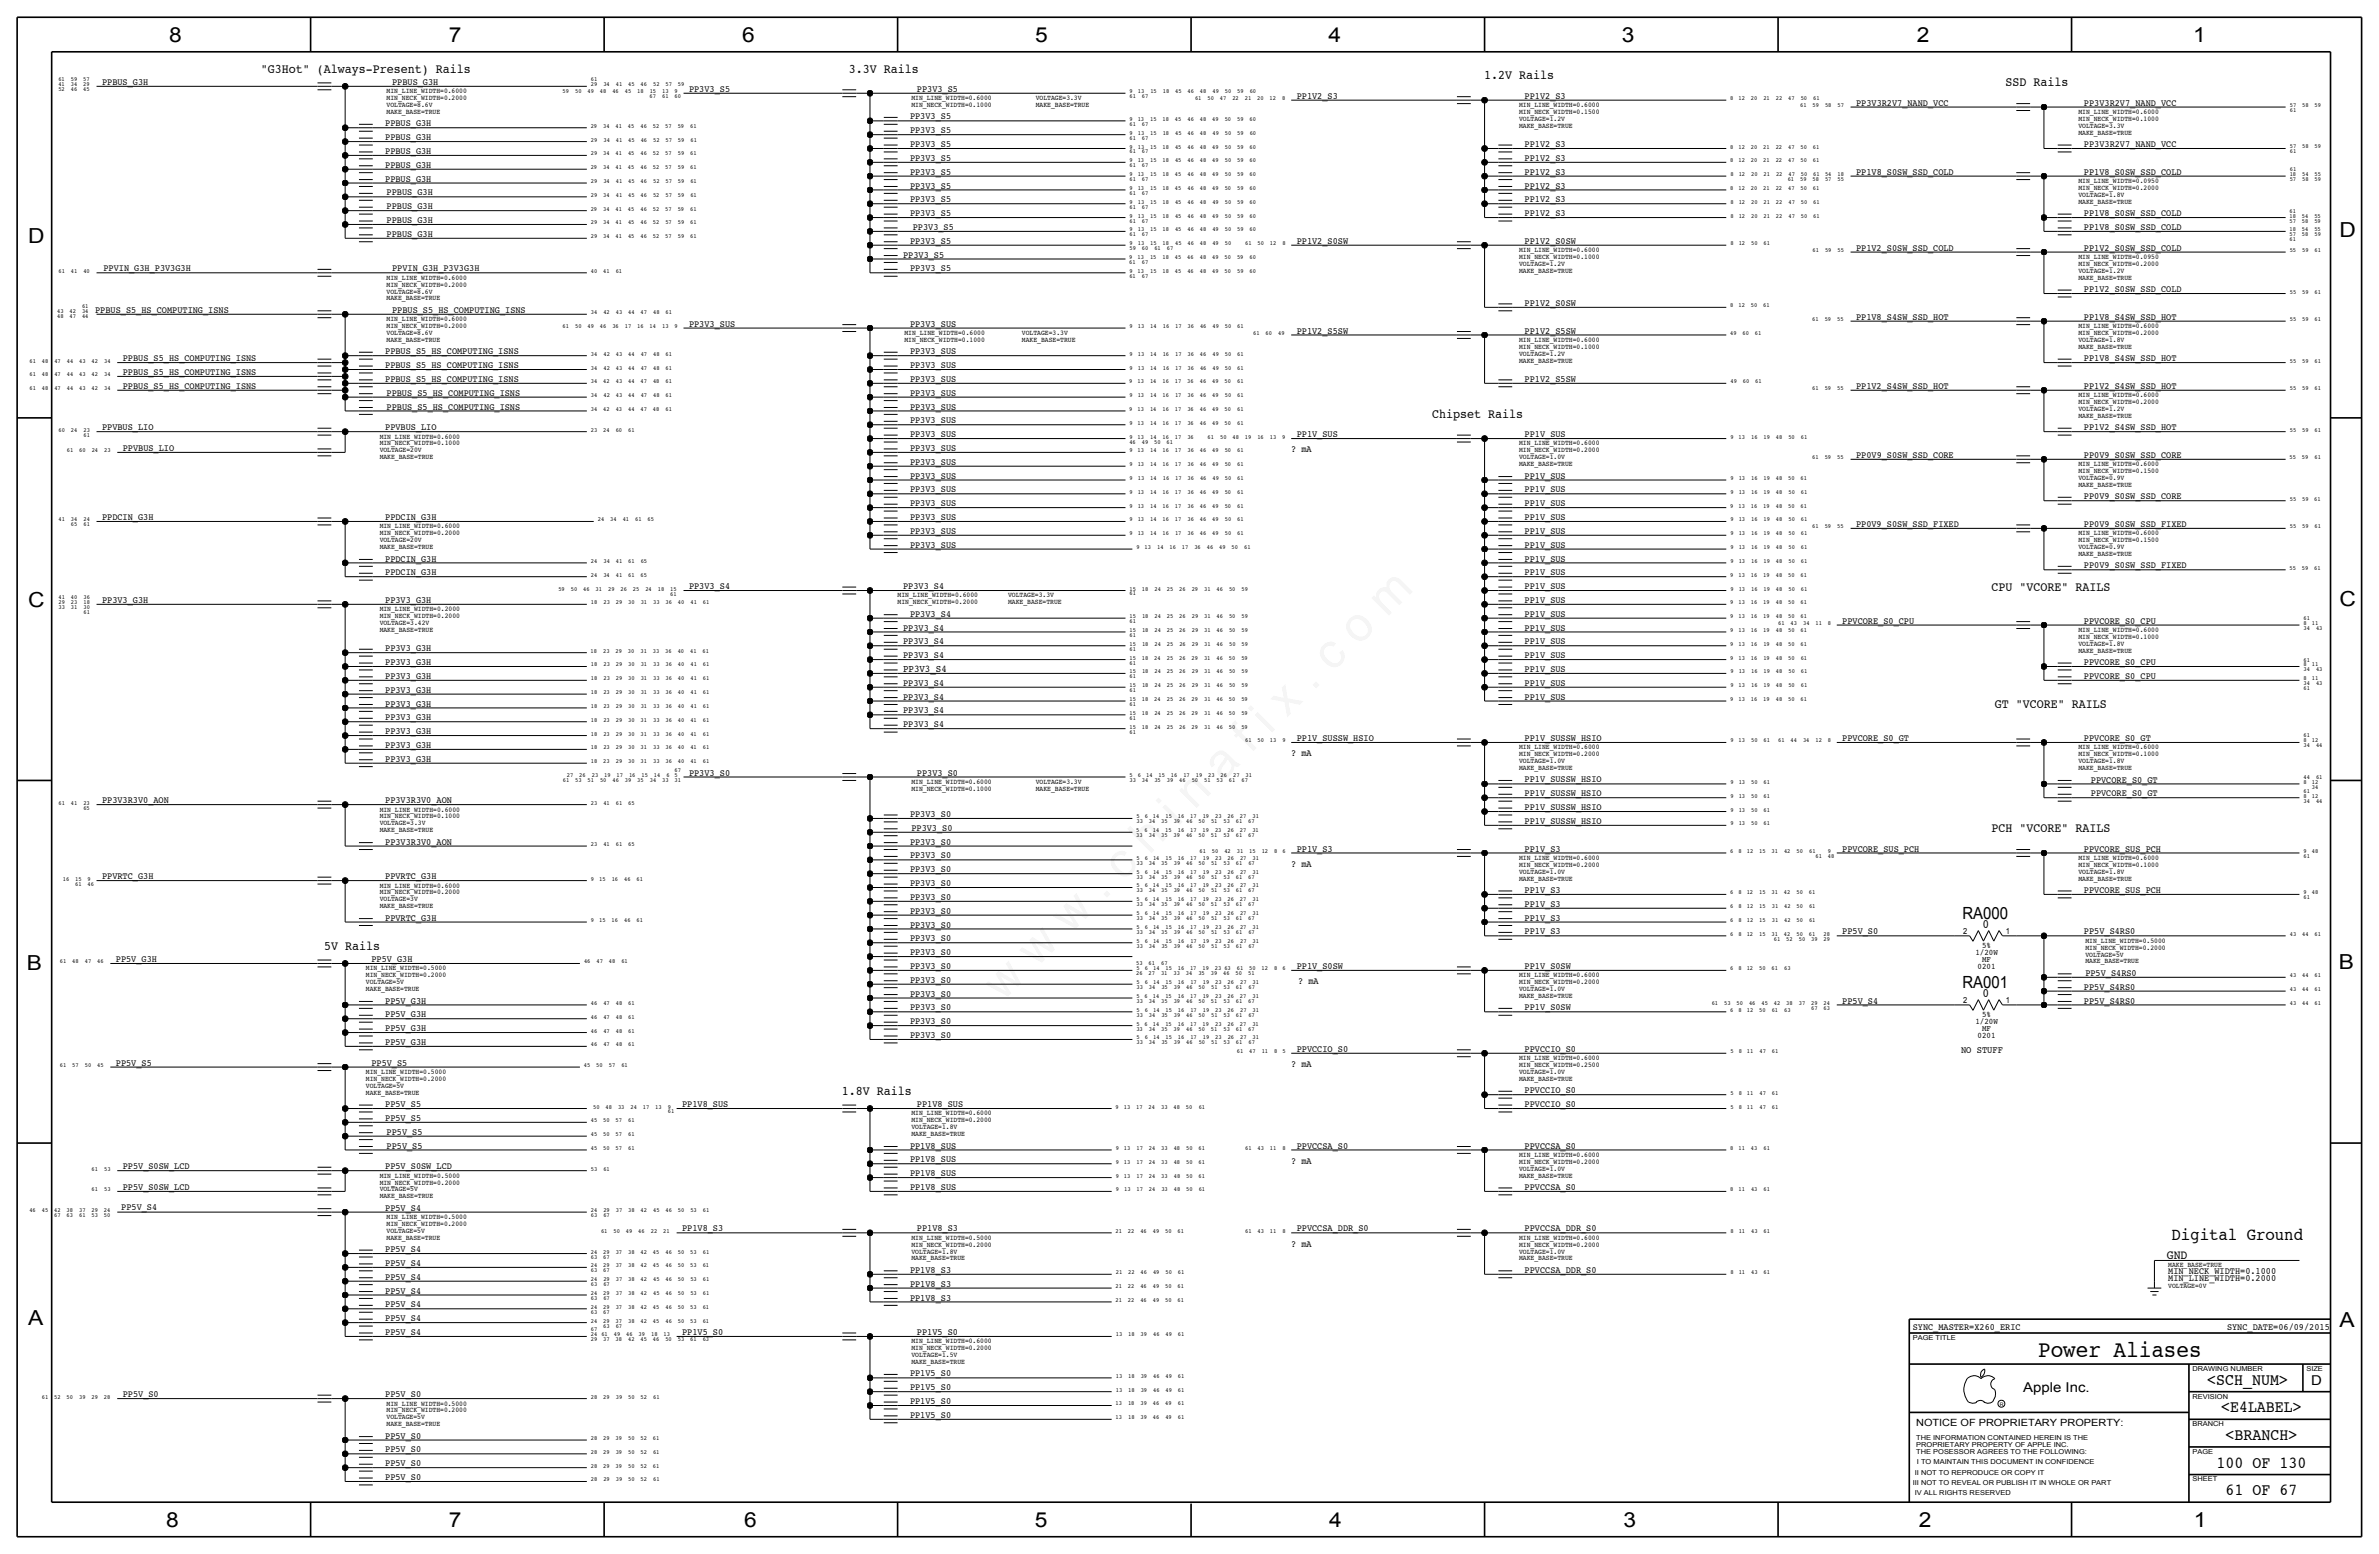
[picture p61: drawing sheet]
<svg xmlns="http://www.w3.org/2000/svg" width="875mm" height="572mm" viewBox="0 0 875 572" stroke-linecap="round" stroke-linejoin="round" font-family="sans-serif">
<defs><g id="words">
<text font-size="8.6" x="749.7" y="499.1">Power Aliases</text>
<g font-size="7.6">
<text x="62.2" y="15.5">8</text>
<text x="165" y="15.5">7</text>
<text x="273" y="15.5">6</text>
<text x="380.7" y="15.5">5</text>
<text x="488.6" y="15.5">4</text>
<text x="596.6" y="15.5">3</text>
<text x="705.1" y="15.5">2</text>
<text x="806.7" y="15.5">1</text>
<text x="10.4" y="89.4">D</text>
<text x="860.5" y="87.1">D</text>
<text x="10.4" y="223.3">C</text>
<text x="860.5" y="222.8">C</text>
<text x="9.8" y="356.6">B</text>
<text x="860.2" y="356.4">B</text>
<text x="10.4" y="487.4">A</text>
<text x="860.5" y="488.2">A</text>
<text x="61.2" y="561.6">8</text>
<text x="165" y="561.6">7</text>
<text x="273.8" y="561.6">6</text>
<text x="380.7" y="561.6">5</text>
<text x="488.9" y="561.6">4</text>
<text x="597.1" y="561.6">3</text>
<text x="705.8" y="561.6">2</text>
<text x="806.9" y="561.6">1</text>
</g>
<text font-size="6.5" x="798.7" y="455.9">Digital Ground</text>
<g font-size="6.2">
<text x="721.8" y="337.8">RA000</text>
<text x="721.8" y="363.2">RA001</text>
<text x="811.9" y="509.3">&lt;SCH_NUM&gt;</text>
<text x="817" y="519.4">&lt;E4LABEL&gt;</text>
<text x="818.6" y="529.6">&lt;BRANCH&gt;</text>
<text x="815.3" y="539.8">100 OF 130</text>
<text x="818.6" y="549.9">61 OF 67</text>
</g>
<g font-size="5">
<text x="850.1" y="509.3">D</text>
<text x="744.2" y="511.8">Apple Inc.</text>
</g>
<g font-size="4.8">
<text x="95.9" y="26.7">&quot;G3Hot&quot; (Always-Present) Rails</text>
<text x="312.2" y="26.7">3.3V Rails</text>
<text x="545.9" y="29.2">1.2V Rails</text>
<text x="737.7" y="31.8">SSD Rails</text>
<text x="526.8" y="153.7">Chipset Rails</text>
<text x="732.4" y="217.2">CPU &quot;VCORE&quot; RAILS</text>
<text x="733.7" y="260.4">GT &quot;VCORE&quot; RAILS</text>
<text x="732.4" y="306.1">PCH &quot;VCORE&quot; RAILS</text>
<text x="119.2" y="349.3">5V Rails</text>
<text x="309.7" y="402.6">1.8V Rails</text>
</g>
<g font-size="4.7">
<text x="729.2" y="341.4">0</text>
<text x="729.2" y="366.8">0</text>
<text x="797" y="463">GND</text>
</g>
<text font-size="3.8" x="332.2" y="247.1">PP3V3_S4</text>
<text font-size="3.7" x="704.8" y="524.5">NOTICE OF PROPRIETARY PROPERTY:</text>
<text font-size="3.6" x="721.3" y="387.4">NO STUFF</text>
<g font-size="3.5">
<text x="37.5" y="31.2">PPBUS_G3H</text>
<text x="144.2" y="31.2">PPBUS_G3H</text>
<text x="253.4" y="33.8">PP3V3_S5</text>
<text x="337.3" y="33.8">PP3V3_S5</text>
<text x="477" y="36.3">PP1V2_S3</text>
<text x="560.8" y="36.3">PP1V2_S3</text>
<text x="682.7" y="38.9">PP3V3R2V7_NAND_VCC</text>
<text x="766.5" y="38.9">PP3V3R2V7_NAND_VCC</text>
<text x="141.7" y="46.5">PPBUS_G3H</text>
<text x="334.7" y="43.9">PP3V3_S5</text>
<text x="141.7" y="51.6">PPBUS_G3H</text>
<text x="334.7" y="49">PP3V3_S5</text>
<text x="141.7" y="56.6">PPBUS_G3H</text>
<text x="334.7" y="54.1">PP3V3_S5</text>
<text x="334.7" y="59.2">PP3V3_S5</text>
<text x="560.8" y="54.1">PP1V2_S3</text>
<text x="560.8" y="59.2">PP1V2_S3</text>
<text x="766.5" y="54.1">PP3V3R2V7_NAND_VCC</text>
<text x="141.7" y="61.7">PPBUS_G3H</text>
<text x="334.7" y="64.3">PP3V3_S5</text>
<text x="560.8" y="64.3">PP1V2_S3</text>
<text x="682.7" y="64.3">PP1V8_S0SW_SSD_COLD</text>
<text x="766.5" y="64.3">PP1V8_S0SW_SSD_COLD</text>
<text x="141.7" y="66.8">PPBUS_G3H</text>
<text x="142.2" y="71.9">PPBUS_G3H</text>
<text x="334.7" y="69.3">PP3V3_S5</text>
<text x="560.8" y="69.3">PP1V2_S3</text>
<text x="142.2" y="77">PPBUS_G3H</text>
<text x="334.7" y="74.4">PP3V3_S5</text>
<text x="560.8" y="74.4">PP1V2_S3</text>
<text x="142.2" y="82">PPBUS_G3H</text>
<text x="334.7" y="79.5">PP3V3_S5</text>
<text x="560.8" y="79.5">PP1V2_S3</text>
<text x="766.5" y="79.5">PP1V8_S0SW_SSD_COLD</text>
<text x="142.2" y="87.1">PPBUS_G3H</text>
<text x="334.7" y="89.7">PP3V3_S5</text>
<text x="335.7" y="84.6">PP3V3_S5</text>
<text x="477" y="89.7">PP1V2_S0SW</text>
<text x="560.8" y="89.7">PP1V2_S0SW</text>
<text x="766.5" y="84.6">PP1V8_S0SW_SSD_COLD</text>
<text x="332.2" y="94.7">PP3V3_S5</text>
<text x="682.7" y="92.2">PP1V2_S0SW_SSD_COLD</text>
<text x="766.5" y="92.2">PP1V2_S0SW_SSD_COLD</text>
<text x="38" y="99.8">PPVIN_G3H_P3V3G3H</text>
<text x="144.2" y="99.8">PPVIN_G3H_P3V3G3H</text>
<text x="334.7" y="99.8">PP3V3_S5</text>
<text x="766.5" y="107.4">PP1V2_S0SW_SSD_COLD</text>
<text x="560.8" y="112.5">PP1V2_S0SW</text>
<text x="35" y="115.1">PPBUS_S5_HS_COMPUTING_ISNS</text>
<text x="144.2" y="115.1">PPBUS_S5_HS_COMPUTING_ISNS</text>
<text x="682.7" y="117.6">PP1V8_S4SW_SSD_HOT</text>
<text x="766.5" y="117.6">PP1V8_S4SW_SSD_HOT</text>
<text x="253.4" y="120.1">PP3V3_SUS</text>
<text x="334.7" y="120.1">PP3V3_SUS</text>
<text x="477" y="122.7">PP1V2_S5SW</text>
<text x="560.8" y="122.7">PP1V2_S5SW</text>
<text x="141.7" y="130.3">PPBUS_S5_HS_COMPUTING_ISNS</text>
<text x="334.7" y="130.3">PP3V3_SUS</text>
<text x="45.2" y="137.9">PPBUS_S5_HS_COMPUTING_ISNS</text>
<text x="45.2" y="132.8">PPBUS_S5_HS_COMPUTING_ISNS</text>
<text x="141.7" y="135.4">PPBUS_S5_HS_COMPUTING_ISNS</text>
<text x="334.7" y="135.4">PP3V3_SUS</text>
<text x="766.5" y="132.8">PP1V8_S4SW_SSD_HOT</text>
<text x="45.2" y="143">PPBUS_S5_HS_COMPUTING_ISNS</text>
<text x="141.7" y="140.5">PPBUS_S5_HS_COMPUTING_ISNS</text>
<text x="334.7" y="140.5">PP3V3_SUS</text>
<text x="560.8" y="140.5">PP1V2_S5SW</text>
<text x="682.7" y="143">PP1V2_S4SW_SSD_HOT</text>
<text x="766.5" y="143">PP1V2_S4SW_SSD_HOT</text>
<text x="142.2" y="145.5">PPBUS_S5_HS_COMPUTING_ISNS</text>
<text x="334.7" y="145.5">PP3V3_SUS</text>
<text x="142.2" y="150.6">PPBUS_S5_HS_COMPUTING_ISNS</text>
<text x="334.7" y="155.7">PP3V3_SUS</text>
<text x="334.7" y="150.6">PP3V3_SUS</text>
<text x="37.5" y="158.2">PPVBUS_LIO</text>
<text x="141.7" y="158.2">PPVBUS_LIO</text>
<text x="334.7" y="160.8">PP3V3_SUS</text>
<text x="477" y="160.8">PP1V_SUS</text>
<text x="560.8" y="160.8">PP1V_SUS</text>
<text x="766.5" y="158.2">PP1V2_S4SW_SSD_HOT</text>
<text x="45.2" y="165.9">PPVBUS_LIO</text>
<text x="334.7" y="165.9">PP3V3_SUS</text>
<text x="474.9" y="166.4">? mA</text>
<text x="334.7" y="170.9">PP3V3_SUS</text>
<text x="682.7" y="168.4">PP0V9_S0SW_SSD_CORE</text>
<text x="766.5" y="168.4">PP0V9_S0SW_SSD_CORE</text>
<text x="334.7" y="176">PP3V3_SUS</text>
<text x="560.8" y="176">PP1V_SUS</text>
<text x="334.7" y="181.1">PP3V3_SUS</text>
<text x="560.8" y="181.1">PP1V_SUS</text>
<text x="766.5" y="183.6">PP0V9_S0SW_SSD_CORE</text>
<text x="37.5" y="191.3">PPDCIN_G3H</text>
<text x="141.7" y="191.3">PPDCIN_G3H</text>
<text x="334.7" y="191.3">PP3V3_SUS</text>
<text x="334.7" y="186.2">PP3V3_SUS</text>
<text x="560.8" y="191.3">PP1V_SUS</text>
<text x="560.8" y="186.2">PP1V_SUS</text>
<text x="334.7" y="196.3">PP3V3_SUS</text>
<text x="560.8" y="196.3">PP1V_SUS</text>
<text x="682.7" y="193.8">PP0V9_S0SW_SSD_FIXED</text>
<text x="766.5" y="193.8">PP0V9_S0SW_SSD_FIXED</text>
<text x="334.7" y="201.4">PP3V3_SUS</text>
<text x="560.8" y="201.4">PP1V_SUS</text>
<text x="141.7" y="206.5">PPDCIN_G3H</text>
<text x="560.8" y="206.5">PP1V_SUS</text>
<text x="766.5" y="209">PP0V9_S0SW_SSD_FIXED</text>
<text x="141.7" y="211.6">PPDCIN_G3H</text>
<text x="560.8" y="211.6">PP1V_SUS</text>
<text x="37.5" y="221.7">PP3V3_G3H</text>
<text x="141.7" y="221.7">PP3V3_G3H</text>
<text x="253.4" y="216.7">PP3V3_S4</text>
<text x="332.2" y="216.7">PP3V3_S4</text>
<text x="560.8" y="216.7">PP1V_SUS</text>
<text x="560.8" y="221.7">PP1V_SUS</text>
<text x="334.7" y="226.8">PP3V3_S4</text>
<text x="560.8" y="226.8">PP1V_SUS</text>
<text x="332.2" y="231.9">PP3V3_S4</text>
<text x="560.8" y="231.9">PP1V_SUS</text>
<text x="677.6" y="229.4">PPVCORE_S0_CPU</text>
<text x="766.5" y="229.4">PPVCORE_S0_CPU</text>
<text x="141.7" y="239.5">PP3V3_G3H</text>
<text x="332.2" y="237">PP3V3_S4</text>
<text x="560.8" y="237">PP1V_SUS</text>
<text x="141.7" y="244.6">PP3V3_G3H</text>
<text x="332.2" y="242.1">PP3V3_S4</text>
<text x="560.8" y="242.1">PP1V_SUS</text>
<text x="766.5" y="244.6">PPVCORE_S0_CPU</text>
<text x="141.7" y="249.7">PP3V3_G3H</text>
<text x="560.8" y="247.1">PP1V_SUS</text>
<text x="766.5" y="249.7">PPVCORE_S0_CPU</text>
<text x="141.7" y="254.8">PP3V3_G3H</text>
<text x="332.2" y="252.2">PP3V3_S4</text>
<text x="332.2" y="257.3">PP3V3_S4</text>
<text x="560.8" y="252.2">PP1V_SUS</text>
<text x="560.8" y="257.3">PP1V_SUS</text>
<text x="141.7" y="259.8">PP3V3_G3H</text>
<text x="332.2" y="262.4">PP3V3_S4</text>
<text x="141.7" y="264.9">PP3V3_G3H</text>
<text x="332.2" y="267.5">PP3V3_S4</text>
<text x="141.7" y="270">PP3V3_G3H</text>
<text x="141.7" y="275.1">PP3V3_G3H</text>
<text x="477" y="272.5">PP1V_SUSSW_HSIO</text>
<text x="560.8" y="272.5">PP1V_SUSSW_HSIO</text>
<text x="677.6" y="272.5">PPVCORE_S0_GT</text>
<text x="766.5" y="272.5">PPVCORE_S0_GT</text>
<text x="141.7" y="280.2">PP3V3_G3H</text>
<text x="474.9" y="278.1">? mA</text>
<text x="253.4" y="285.2">PP3V3_S0</text>
<text x="337.3" y="285.2">PP3V3_S0</text>
<text x="560.8" y="287.8">PP1V_SUSSW_HSIO</text>
<text x="769.1" y="287.8">PPVCORE_S0_GT</text>
<text x="560.8" y="292.9">PP1V_SUSSW_HSIO</text>
<text x="769.1" y="292.9">PPVCORE_S0_GT</text>
<text x="37.5" y="295.4">PP3V3R3V0_AON</text>
<text x="141.7" y="295.4">PP3V3R3V0_AON</text>
<text x="560.8" y="297.9">PP1V_SUSSW_HSIO</text>
<text x="334.7" y="300.5">PP3V3_S0</text>
<text x="335.2" y="305.6">PP3V3_S0</text>
<text x="560.8" y="303">PP1V_SUSSW_HSIO</text>
<text x="141.7" y="310.6">PP3V3R3V0_AON</text>
<text x="334.7" y="310.6">PP3V3_S0</text>
<text x="334.7" y="315.7">PP3V3_S0</text>
<text x="477" y="313.2">PP1V_S3</text>
<text x="560.8" y="313.2">PP1V_S3</text>
<text x="677.6" y="313.2">PPVCORE_SUS_PCH</text>
<text x="766.5" y="313.2">PPVCORE_SUS_PCH</text>
<text x="37.5" y="323.3">PPVRTC_G3H</text>
<text x="141.7" y="323.3">PPVRTC_G3H</text>
<text x="334.7" y="320.8">PP3V3_S0</text>
<text x="474.9" y="318.8">? mA</text>
<text x="334.7" y="325.9">PP3V3_S0</text>
<text x="560.8" y="328.4">PP1V_S3</text>
<text x="766.5" y="328.4">PPVCORE_SUS_PCH</text>
<text x="334.7" y="331">PP3V3_S0</text>
<text x="560.8" y="333.5">PP1V_S3</text>
<text x="141.7" y="338.6">PPVRTC_G3H</text>
<text x="334.7" y="341.1">PP3V3_S0</text>
<text x="334.7" y="336">PP3V3_S0</text>
<text x="560.8" y="338.6">PP1V_S3</text>
<text x="334.7" y="346.2">PP3V3_S0</text>
<text x="560.8" y="343.7">PP1V_S3</text>
<text x="677.6" y="343.7">PP5V_S0</text>
<text x="766.5" y="343.7">PP5V_S4RS0</text>
<text x="42.6" y="353.8">PP5V_G3H</text>
<text x="136.6" y="353.8">PP5V_G3H</text>
<text x="334.7" y="351.3">PP3V3_S0</text>
<text x="334.7" y="356.4">PP3V3_S0</text>
<text x="477" y="356.4">PP1V_S0SW</text>
<text x="560.8" y="356.4">PP1V_S0SW</text>
<text x="767" y="358.9">PP5V_S4RS0</text>
<text x="334.7" y="361.4">PP3V3_S0</text>
<text x="477.5" y="362">? mA</text>
<text x="766.5" y="364">PP5V_S4RS0</text>
<text x="141.7" y="369.1">PP5V_G3H</text>
<text x="334.7" y="366.5">PP3V3_S0</text>
<text x="334.7" y="371.6">PP3V3_S0</text>
<text x="560.8" y="371.6">PP1V_S0SW</text>
<text x="677.6" y="369.1">PP5V_S4</text>
<text x="766.5" y="369.1">PP5V_S4RS0</text>
<text x="141.7" y="374.1">PP5V_G3H</text>
<text x="334.7" y="376.7">PP3V3_S0</text>
<text x="141.7" y="379.2">PP5V_G3H</text>
<text x="334.7" y="381.8">PP3V3_S0</text>
<text x="141.7" y="384.3">PP5V_G3H</text>
<text x="477" y="386.8">PPVCCIO_S0</text>
<text x="560.8" y="386.8">PPVCCIO_S0</text>
<text x="42.6" y="391.9">PP5V_S5</text>
<text x="136.6" y="391.9">PP5V_S5</text>
<text x="474.9" y="392.4">? mA</text>
<text x="141.7" y="407.2">PP5V_S5</text>
<text x="250.9" y="407.2">PP1V8_SUS</text>
<text x="337.3" y="407.2">PP1V8_SUS</text>
<text x="560.8" y="402.1">PPVCCIO_S0</text>
<text x="560.8" y="407.2">PPVCCIO_S0</text>
<text x="141.7" y="412.2">PP5V_S5</text>
<text x="142.2" y="417.3">PP5V_S5</text>
<text x="142.2" y="422.4">PP5V_S5</text>
<text x="334.7" y="422.4">PP1V8_SUS</text>
<text x="477" y="422.4">PPVCCSA_S0</text>
<text x="560.8" y="422.4">PPVCCSA_S0</text>
<text x="45.2" y="430">PP5V_S0SW_LCD</text>
<text x="141.7" y="430">PP5V_S0SW_LCD</text>
<text x="334.7" y="427.5">PP1V8_SUS</text>
<text x="474.9" y="428">? mA</text>
<text x="45.2" y="437.6">PP5V_S0SW_LCD</text>
<text x="334.7" y="432.6">PP1V8_SUS</text>
<text x="334.7" y="437.6">PP1V8_SUS</text>
<text x="560.8" y="437.6">PPVCCSA_S0</text>
<text x="44.6" y="445">PP5V_S4</text>
<text x="141.7" y="445.3">PP5V_S4</text>
<text x="250.9" y="452.9">PP1V8_S3</text>
<text x="337.3" y="452.9">PP1V8_S3</text>
<text x="477" y="452.9">PPVCCSA_DDR_S0</text>
<text x="560.8" y="452.9">PPVCCSA_DDR_S0</text>
<text x="141.7" y="460.5">PP5V_S4</text>
<text x="474.9" y="458.5">? mA</text>
<text x="141.7" y="465.6">PP5V_S4</text>
<text x="141.7" y="470.7">PP5V_S4</text>
<text x="334.7" y="473.2">PP1V8_S3</text>
<text x="334.7" y="468.1">PP1V8_S3</text>
<text x="560.8" y="468.1">PPVCCSA_DDR_S0</text>
<text x="797.5" y="471.2">MIN_LINE_WIDTH=0.2000</text>
<text x="797.5" y="468.6">MIN_NECK_WIDTH=0.1000</text>
<text x="141.7" y="475.7">PP5V_S4</text>
<text x="334.7" y="478.3">PP1V8_S3</text>
<text x="141.7" y="480.8">PP5V_S4</text>
<text x="141.7" y="485.9">PP5V_S4</text>
<text x="141.7" y="491">PP5V_S4</text>
<text x="250.9" y="491">PP1V5_S0</text>
<text x="337.3" y="491">PP1V5_S0</text>
<text x="703.5" y="488.9">SYNC_MASTER=X260_ERIC</text>
<text x="819.1" y="488.9">SYNC_DATE=06/09/2015</text>
<text x="334.7" y="506.2">PP1V5_S0</text>
<text x="45.2" y="513.8">PP5V_S0</text>
<text x="141.7" y="513.8">PP5V_S0</text>
<text x="334.7" y="511.3">PP1V5_S0</text>
<text x="334.7" y="521.5">PP1V5_S0</text>
<text x="334.7" y="516.4">PP1V5_S0</text>
<text x="141.7" y="529.1">PP5V_S0</text>
<text x="141.7" y="534.2">PP5V_S0</text>
<text x="141.7" y="539.2">PP5V_S0</text>
<text x="141.7" y="544.3">PP5V_S0</text>
</g>
<g font-size="3.1">
<text x="722.1" y="343.4">2</text>
<text x="737.8" y="343.4">1</text>
<text x="726.6" y="351.3">1/20W</text>
<text x="729.1" y="348.7">5%</text>
<text x="729.1" y="353.8">MF</text>
<text x="727.4" y="356.4">0201</text>
<text x="722.1" y="368.8">2</text>
<text x="737.8" y="368.8">1</text>
<text x="726.6" y="376.7">1/20W</text>
<text x="729.1" y="374.1">5%</text>
<text x="727.4" y="381.8">0201</text>
<text x="729.1" y="379.2">MF</text>
</g>
<g font-size="2.6">
<text x="142.2" y="34.3">MIN_LINE_WIDTH=0.6000</text>
<text x="142.2" y="36.8">MIN_NECK_WIDTH=0.2000</text>
<text x="142.2" y="39.4">VOLTAGE=8.6V</text>
<text x="142.2" y="41.9">MAKE_BASE=TRUE</text>
<text x="335.2" y="39.4">MIN_NECK_WIDTH=0.1000</text>
<text x="335.2" y="36.8">MIN_LINE_WIDTH=0.6000</text>
<text x="380.9" y="39.4">MAKE_BASE=TRUE</text>
<text x="381" y="36.8">VOLTAGE=3.3V</text>
<text x="558.7" y="41.9">MIN_NECK_WIDTH=0.1500</text>
<text x="558.7" y="39.4">MIN_LINE_WIDTH=0.6000</text>
<text x="764.5" y="41.9">MIN_LINE_WIDTH=0.6000</text>
<text x="558.7" y="44.5">VOLTAGE=1.2V</text>
<text x="558.7" y="47">MAKE_BASE=TRUE</text>
<text x="764.5" y="44.4">MIN_NECK_WIDTH=0.1000</text>
<text x="764.5" y="47">VOLTAGE=3.3V</text>
<text x="764.5" y="49.5">MAKE_BASE=TRUE</text>
<text x="764.5" y="69.9">MIN_NECK_WIDTH=0.2000</text>
<text x="764.5" y="67.3">MIN_LINE_WIDTH=0.0950</text>
<text x="764.5" y="72.4">VOLTAGE=1.8V</text>
<text x="764.5" y="74.9">MAKE_BASE=TRUE</text>
<text x="558.8" y="92.7">MIN_LINE_WIDTH=0.6000</text>
<text x="558.8" y="95.2">MIN_NECK_WIDTH=0.1000</text>
<text x="764.5" y="95.3">MIN_LINE_WIDTH=0.0950</text>
<text x="558.7" y="100.3">MAKE_BASE=TRUE</text>
<text x="558.8" y="97.8">VOLTAGE=1.2V</text>
<text x="764.5" y="100.3">VOLTAGE=1.2V</text>
<text x="764.5" y="97.8">MIN_NECK_WIDTH=0.2000</text>
<text x="142.2" y="105.4">MIN_NECK_WIDTH=0.2000</text>
<text x="142.2" y="102.9">MIN_LINE_WIDTH=0.6000</text>
<text x="142.2" y="108">VOLTAGE=8.6V</text>
<text x="764.5" y="102.9">MAKE_BASE=TRUE</text>
<text x="142.2" y="110.5">MAKE_BASE=TRUE</text>
<text x="142.2" y="118.1">MIN_LINE_WIDTH=0.6000</text>
<text x="142.2" y="125.7">MAKE_BASE=TRUE</text>
<text x="142.2" y="123.2">VOLTAGE=8.6V</text>
<text x="142.2" y="120.6">MIN_NECK_WIDTH=0.2000</text>
<text x="332.7" y="123.2">MIN_LINE_WIDTH=0.6000</text>
<text x="332.7" y="125.7">MIN_NECK_WIDTH=0.1000</text>
<text x="375.9" y="123.2">VOLTAGE=3.3V</text>
<text x="375.9" y="125.7">MAKE_BASE=TRUE</text>
<text x="558.7" y="125.7">MIN_LINE_WIDTH=0.6000</text>
<text x="764.5" y="120.6">MIN_LINE_WIDTH=0.6000</text>
<text x="764.5" y="123.2">MIN_NECK_WIDTH=0.2000</text>
<text x="764.5" y="125.7">VOLTAGE=1.8V</text>
<text x="558.7" y="128.3">MIN_NECK_WIDTH=0.1000</text>
<text x="558.7" y="130.8">VOLTAGE=1.2V</text>
<text x="764.5" y="128.3">MAKE_BASE=TRUE</text>
<text x="558.7" y="133.3">MAKE_BASE=TRUE</text>
<text x="764.5" y="148.6">MIN_NECK_WIDTH=0.2000</text>
<text x="764.5" y="146">MIN_LINE_WIDTH=0.6000</text>
<text x="764.5" y="151.1">VOLTAGE=1.2V</text>
<text x="764.5" y="153.7">MAKE_BASE=TRUE</text>
<text x="139.6" y="161.3">MIN_LINE_WIDTH=0.6000</text>
<text x="139.6" y="163.8">MIN_NECK_WIDTH=0.1000</text>
<text x="139.6" y="166.4">VOLTAGE=20V</text>
<text x="558.7" y="166.4">MIN_NECK_WIDTH=0.2000</text>
<text x="558.8" y="163.8">MIN_LINE_WIDTH=0.6000</text>
<text x="139.6" y="168.9">MAKE_BASE=TRUE</text>
<text x="558.7" y="168.9">VOLTAGE=1.0V</text>
<text x="558.7" y="171.5">MAKE_BASE=TRUE</text>
<text x="764.5" y="171.5">MIN_LINE_WIDTH=0.6000</text>
<text x="764.5" y="174">MIN_NECK_WIDTH=0.1500</text>
<text x="764.5" y="176.5">VOLTAGE=0.9V</text>
<text x="764.5" y="179.1">MAKE_BASE=TRUE</text>
<text x="139.6" y="196.9">MIN_NECK_WIDTH=0.2000</text>
<text x="139.6" y="194.3">MIN_LINE_WIDTH=0.6000</text>
<text x="764.5" y="196.9">MIN_LINE_WIDTH=0.6000</text>
<text x="139.6" y="199.4">VOLTAGE=20V</text>
<text x="139.6" y="201.9">MAKE_BASE=TRUE</text>
<text x="764.5" y="199.4">MIN_NECK_WIDTH=0.1500</text>
<text x="764.5" y="201.9">VOLTAGE=0.9V</text>
<text x="764.5" y="204.5">MAKE_BASE=TRUE</text>
<text x="330.1" y="219.7">MIN_LINE_WIDTH=0.6000</text>
<text x="370.8" y="219.7">VOLTAGE=3.3V</text>
<text x="139.6" y="224.8">MIN_LINE_WIDTH=0.2000</text>
<text x="139.6" y="227.3">MIN_NECK_WIDTH=0.2000</text>
<text x="330.2" y="222.3">MIN_NECK_WIDTH=0.2000</text>
<text x="370.8" y="222.3">MAKE_BASE=TRUE</text>
<text x="139.6" y="229.9">VOLTAGE=3.42V</text>
<text x="139.6" y="232.4">MAKE_BASE=TRUE</text>
<text x="764.5" y="232.4">MIN_LINE_WIDTH=0.6000</text>
<text x="764.5" y="234.9">MIN_NECK_WIDTH=0.1000</text>
<text x="764.5" y="237.5">VOLTAGE=1.8V</text>
<text x="764.5" y="240">MAKE_BASE=TRUE</text>
<text x="558.8" y="275.6">MIN_LINE_WIDTH=0.6000</text>
<text x="764.5" y="275.6">MIN_LINE_WIDTH=0.6000</text>
<text x="558.7" y="278.1">MIN_NECK_WIDTH=0.2000</text>
<text x="558.7" y="280.7">VOLTAGE=1.0V</text>
<text x="764.5" y="278.1">MIN_NECK_WIDTH=0.1000</text>
<text x="764.5" y="280.7">VOLTAGE=1.8V</text>
<text x="558.7" y="283.2">MAKE_BASE=TRUE</text>
<text x="764.5" y="283.2">MAKE_BASE=TRUE</text>
<text x="335.2" y="288.3">MIN_LINE_WIDTH=0.6000</text>
<text x="335.2" y="290.8">MIN_NECK_WIDTH=0.1000</text>
<text x="380.9" y="290.8">MAKE_BASE=TRUE</text>
<text x="381" y="288.3">VOLTAGE=3.3V</text>
<text x="139.6" y="298.5">MIN_LINE_WIDTH=0.6000</text>
<text x="139.6" y="303.5">VOLTAGE=3.3V</text>
<text x="139.6" y="301">MIN_NECK_WIDTH=0.1000</text>
<text x="139.6" y="306.1">MAKE_BASE=TRUE</text>
<text x="558.7" y="316.2">MIN_LINE_WIDTH=0.6000</text>
<text x="764.5" y="316.2">MIN_LINE_WIDTH=0.6000</text>
<text x="558.7" y="318.8">MIN_NECK_WIDTH=0.2000</text>
<text x="558.7" y="321.3">VOLTAGE=1.0V</text>
<text x="558.7" y="323.9">MAKE_BASE=TRUE</text>
<text x="764.5" y="323.9">MAKE_BASE=TRUE</text>
<text x="764.5" y="318.8">MIN_NECK_WIDTH=0.1000</text>
<text x="764.5" y="321.3">VOLTAGE=1.8V</text>
<text x="139.6" y="326.4">MIN_LINE_WIDTH=0.6000</text>
<text x="139.6" y="328.9">MIN_NECK_WIDTH=0.2000</text>
<text x="139.6" y="334">MAKE_BASE=TRUE</text>
<text x="139.7" y="331.5">VOLTAGE=3V</text>
<text x="767" y="346.7">MIN_LINE_WIDTH=0.5000</text>
<text x="767" y="349.2">MIN_NECK_WIDTH=0.2000</text>
<text x="767" y="351.8">VOLTAGE=5V</text>
<text x="134.6" y="356.9">MIN_LINE_WIDTH=0.5000</text>
<text x="134.6" y="359.4">MIN_NECK_WIDTH=0.2000</text>
<text x="558.7" y="359.4">MIN_LINE_WIDTH=0.6000</text>
<text x="767" y="354.3">MAKE_BASE=TRUE</text>
<text x="134.6" y="362">VOLTAGE=5V</text>
<text x="134.6" y="364.5">MAKE_BASE=TRUE</text>
<text x="558.7" y="364.5">VOLTAGE=1.0V</text>
<text x="558.7" y="362">MIN_NECK_WIDTH=0.2000</text>
<text x="558.7" y="367">MAKE_BASE=TRUE</text>
<text x="558.7" y="389.9">MIN_LINE_WIDTH=0.6000</text>
<text x="134.6" y="395">MIN_LINE_WIDTH=0.5000</text>
<text x="558.7" y="392.4">MIN_NECK_WIDTH=0.2500</text>
<text x="558.7" y="395">VOLTAGE=1.0V</text>
<text x="134.6" y="397.5">MIN_NECK_WIDTH=0.2000</text>
<text x="134.6" y="400.1">VOLTAGE=5V</text>
<text x="558.7" y="397.5">MAKE_BASE=TRUE</text>
<text x="134.6" y="402.6">MAKE_BASE=TRUE</text>
<text x="335.2" y="412.8">MIN_NECK_WIDTH=0.2000</text>
<text x="335.2" y="410.2">MIN_LINE_WIDTH=0.6000</text>
<text x="335.2" y="417.8">MAKE_BASE=TRUE</text>
<text x="335.2" y="415.3">VOLTAGE=1.8V</text>
<text x="558.7" y="425.4">MIN_LINE_WIDTH=0.6000</text>
<text x="558.7" y="428">MIN_NECK_WIDTH=0.2000</text>
<text x="558.7" y="430.5">VOLTAGE=1.0V</text>
<text x="139.6" y="435.6">MIN_NECK_WIDTH=0.2000</text>
<text x="139.6" y="433.1">MIN_LINE_WIDTH=0.5000</text>
<text x="558.7" y="433.1">MAKE_BASE=TRUE</text>
<text x="139.6" y="438.2">VOLTAGE=5V</text>
<text x="139.6" y="440.7">MAKE_BASE=TRUE</text>
<text x="142.2" y="448.3">MIN_LINE_WIDTH=0.5000</text>
<text x="142.2" y="453.4">VOLTAGE=5V</text>
<text x="142.2" y="450.9">MIN_NECK_WIDTH=0.2000</text>
<text x="142.2" y="455.9">MAKE_BASE=TRUE</text>
<text x="335.2" y="455.9">MIN_LINE_WIDTH=0.5000</text>
<text x="558.8" y="455.9">MIN_LINE_WIDTH=0.6000</text>
<text x="335.2" y="461">VOLTAGE=1.8V</text>
<text x="335.2" y="458.5">MIN_NECK_WIDTH=0.2000</text>
<text x="558.7" y="461">VOLTAGE=1.0V</text>
<text x="558.7" y="458.5">MIN_NECK_WIDTH=0.2000</text>
<text x="335.2" y="463.6">MAKE_BASE=TRUE</text>
<text x="558.7" y="463.6">MAKE_BASE=TRUE</text>
<text x="797.5" y="466.1">MAKE_BASE=TRUE</text>
<text x="797.5" y="473.7">VOLTAGE=0V</text>
<text x="335.2" y="496.6">MIN_NECK_WIDTH=0.2000</text>
<text x="335.2" y="494">MIN_LINE_WIDTH=0.6000</text>
<text x="335.2" y="499.1">VOLTAGE=1.5V</text>
<text x="335.2" y="501.6">MAKE_BASE=TRUE</text>
<text x="142.2" y="519.4">MIN_NECK_WIDTH=0.2000</text>
<text x="142.2" y="516.9">MIN_LINE_WIDTH=0.5000</text>
<text x="142.2" y="522">VOLTAGE=5V</text>
<text x="142.2" y="524.5">MAKE_BASE=TRUE</text>
</g>
<g font-size="2.5">
<text x="703.5" y="492.8">PAGE TITLE</text>
<text x="806.4" y="504.2">DRAWING NUMBER</text>
<text x="848.3" y="504.2">SIZE</text>
<text x="806.4" y="514.4">REVISION</text>
<text x="806.4" y="524.5">BRANCH</text>
<text x="704.8" y="532.1">PROPRIETARY PROPERTY OF APPLE INC.</text>
<text x="704.8" y="529.6">THE INFORMATION CONTAINED HEREIN IS THE</text>
<text x="704.8" y="534.7">THE POSESSOR AGREES TO THE FOLLOWING:</text>
<text x="705.1" y="538.5">I TO MAINTAIN THIS DOCUMENT IN CONFIDENCE</text>
<text x="806.4" y="534.7">PAGE</text>
<text x="704.3" y="542.3">II NOT TO REPRODUCE OR COPY IT</text>
<text x="806.4" y="544.8">SHEET</text>
<text x="703.5" y="546.1">III NOT TO REVEAL OR PUBLISH IT IN WHOLE OR PART</text>
<text x="704.3" y="549.9">IV ALL RIGHTS RESERVED</text>
</g>
<g font-size="2.3">
<text x="21.5" y="29.9">61</text>
<text x="26" y="29.9">59</text>
<text x="30.6" y="29.9">57</text>
<text x="217.4" y="29.9">61</text>
<text x="21.5" y="33.6">52</text>
<text x="21.5" y="31.7">41</text>
<text x="26" y="33.6">46</text>
<text x="26" y="31.7">34</text>
<text x="30.6" y="33.6">45</text>
<text x="30.6" y="31.7">29</text>
<text x="206.9" y="34.3">59</text>
<text x="211.5" y="34.3">50</text>
<text x="216.1" y="34.3">49</text>
<text x="217.3" y="31.7">29</text>
<text x="220.7" y="34.3">48</text>
<text x="221.9" y="31.7">34</text>
<text x="225.2" y="34.3">46</text>
<text x="226.5" y="31.7">41</text>
<text x="229.8" y="34.3">45</text>
<text x="231.1" y="31.7">45</text>
<text x="234.4" y="34.3">18</text>
<text x="235.6" y="31.7">46</text>
<text x="239" y="34.3">15</text>
<text x="240.2" y="31.7">52</text>
<text x="243.5" y="34.3">13</text>
<text x="244.8" y="31.7">57</text>
<text x="248.1" y="34.3">9</text>
<text x="249.4" y="31.7">59</text>
<text x="415.5" y="34.3">9</text>
<text x="418.5" y="34.3">13</text>
<text x="423.1" y="34.3">15</text>
<text x="427.7" y="34.3">18</text>
<text x="432.2" y="34.3">45</text>
<text x="436.8" y="34.3">46</text>
<text x="441.4" y="34.3">48</text>
<text x="445.9" y="34.3">49</text>
<text x="450.5" y="34.3">50</text>
<text x="455.1" y="34.3">59</text>
<text x="459.7" y="34.3">60</text>
<text x="239" y="36.1">67</text>
<text x="243.5" y="36.1">61</text>
<text x="248.1" y="36.1">60</text>
<text x="415.5" y="36.1">61</text>
<text x="420" y="36.1">67</text>
<text x="439.6" y="36.8">61</text>
<text x="444.1" y="36.8">50</text>
<text x="448.7" y="36.8">47</text>
<text x="453.3" y="36.8">22</text>
<text x="457.8" y="36.8">21</text>
<text x="462.4" y="36.8">20</text>
<text x="467" y="36.8">12</text>
<text x="471.6" y="36.8">8</text>
<text x="636.4" y="36.8">8</text>
<text x="639.5" y="36.8">12</text>
<text x="644" y="36.8">20</text>
<text x="648.6" y="36.8">21</text>
<text x="653.2" y="36.8">22</text>
<text x="657.7" y="36.8">47</text>
<text x="662.1" y="39.4">61</text>
<text x="662.3" y="36.8">50</text>
<text x="666.7" y="39.4">59</text>
<text x="667" y="36.8">61</text>
<text x="671.3" y="39.4">58</text>
<text x="675.8" y="39.4">57</text>
<text x="842.2" y="39.4">57</text>
<text x="842.2" y="41.2">61</text>
<text x="846.8" y="39.4">58</text>
<text x="851.4" y="39.4">59</text>
<text x="217.3" y="47">29</text>
<text x="221.8" y="47">34</text>
<text x="226.4" y="47">41</text>
<text x="231" y="47">45</text>
<text x="235.5" y="47">46</text>
<text x="240.1" y="47">52</text>
<text x="244.7" y="47">57</text>
<text x="249.3" y="47">59</text>
<text x="253.8" y="47">61</text>
<text x="415.4" y="44.5">9</text>
<text x="415.4" y="46.3">61</text>
<text x="418.5" y="44.5">13</text>
<text x="420" y="46.3">67</text>
<text x="423" y="44.5">15</text>
<text x="427.6" y="44.5">18</text>
<text x="432.2" y="44.5">45</text>
<text x="436.7" y="44.5">46</text>
<text x="441.3" y="44.5">48</text>
<text x="445.9" y="44.5">49</text>
<text x="450.5" y="44.5">50</text>
<text x="455" y="44.5">59</text>
<text x="459.6" y="44.5">60</text>
<text x="217.4" y="52.1">29</text>
<text x="221.9" y="52.1">34</text>
<text x="226.5" y="52.1">41</text>
<text x="231.1" y="52.1">45</text>
<text x="235.7" y="52.1">46</text>
<text x="240.2" y="52.1">52</text>
<text x="244.8" y="52.1">57</text>
<text x="249.4" y="52.1">59</text>
<text x="253.9" y="52.1">61</text>
<text x="415.5" y="49.5">9</text>
<text x="415.5" y="51.4">61</text>
<text x="418.5" y="49.5">13</text>
<text x="420" y="51.4">67</text>
<text x="423.1" y="49.5">15</text>
<text x="427.6" y="49.5">18</text>
<text x="432.2" y="49.5">45</text>
<text x="436.8" y="49.5">46</text>
<text x="441.4" y="49.5">48</text>
<text x="445.9" y="49.5">49</text>
<text x="450.5" y="49.5">50</text>
<text x="455.1" y="49.5">59</text>
<text x="459.7" y="49.5">60</text>
<text x="217.3" y="57.2">29</text>
<text x="221.9" y="57.2">34</text>
<text x="226.4" y="57.2">41</text>
<text x="231" y="57.2">45</text>
<text x="235.6" y="57.2">46</text>
<text x="240.1" y="57.2">52</text>
<text x="244.7" y="57.2">57</text>
<text x="249.3" y="57.2">59</text>
<text x="253.9" y="57.2">61</text>
<text x="415.4" y="59.7">9</text>
<text x="415.4" y="54.6">9</text>
<text x="415.4" y="56.4">61</text>
<text x="418.5" y="59.7">13</text>
<text x="418.5" y="54.6">13</text>
<text x="420" y="56.4">67</text>
<text x="423" y="59.7">15</text>
<text x="423" y="54.6">15</text>
<text x="427.6" y="59.7">18</text>
<text x="427.6" y="54.6">18</text>
<text x="432.2" y="59.7">45</text>
<text x="432.2" y="54.6">45</text>
<text x="436.8" y="59.7">46</text>
<text x="436.8" y="54.6">46</text>
<text x="441.3" y="59.7">48</text>
<text x="441.3" y="54.6">48</text>
<text x="445.9" y="59.7">49</text>
<text x="445.9" y="54.6">49</text>
<text x="450.5" y="59.7">50</text>
<text x="450.5" y="54.6">50</text>
<text x="455" y="59.7">59</text>
<text x="455.1" y="54.6">59</text>
<text x="459.6" y="59.7">60</text>
<text x="459.6" y="54.6">60</text>
<text x="636.4" y="59.7">8</text>
<text x="636.4" y="54.6">8</text>
<text x="639.4" y="59.7">12</text>
<text x="639.4" y="54.6">12</text>
<text x="644" y="59.7">20</text>
<text x="644" y="54.6">20</text>
<text x="648.6" y="59.7">21</text>
<text x="648.6" y="54.6">21</text>
<text x="653.1" y="59.7">22</text>
<text x="653.1" y="54.6">22</text>
<text x="657.7" y="59.7">47</text>
<text x="657.7" y="54.6">47</text>
<text x="662.3" y="59.7">50</text>
<text x="662.3" y="54.6">50</text>
<text x="666.8" y="59.7">61</text>
<text x="666.8" y="54.6">61</text>
<text x="842.2" y="54.6">57</text>
<text x="842.2" y="56.4">61</text>
<text x="846.8" y="54.6">58</text>
<text x="851.4" y="54.6">59</text>
<text x="217.3" y="62.2">29</text>
<text x="221.8" y="62.2">34</text>
<text x="226.4" y="62.2">41</text>
<text x="231" y="62.2">45</text>
<text x="235.6" y="62.2">46</text>
<text x="240.1" y="62.2">52</text>
<text x="244.7" y="62.2">57</text>
<text x="249.3" y="62.2">59</text>
<text x="253.8" y="62.2">61</text>
<text x="415.4" y="64.8">9</text>
<text x="415.4" y="61.5">61</text>
<text x="418.5" y="64.8">13</text>
<text x="420" y="61.5">67</text>
<text x="423" y="64.8">15</text>
<text x="427.6" y="64.8">18</text>
<text x="432.2" y="64.8">45</text>
<text x="436.8" y="64.8">46</text>
<text x="441.3" y="64.8">48</text>
<text x="445.9" y="64.8">49</text>
<text x="450.5" y="64.8">50</text>
<text x="455" y="64.8">59</text>
<text x="459.6" y="64.8">60</text>
<text x="636.5" y="64.8">8</text>
<text x="639.5" y="64.8">12</text>
<text x="644.1" y="64.8">20</text>
<text x="648.7" y="64.8">21</text>
<text x="653.2" y="64.8">22</text>
<text x="657.8" y="64.8">47</text>
<text x="662.4" y="64.8">50</text>
<text x="667" y="64.8">61</text>
<text x="671.3" y="64.8">54</text>
<text x="675.8" y="64.8">18</text>
<text x="842.2" y="64.8">18</text>
<text x="842.2" y="62.9">61</text>
<text x="846.8" y="64.8">54</text>
<text x="851.3" y="64.8">55</text>
<text x="217.3" y="67.3">29</text>
<text x="221.9" y="67.3">34</text>
<text x="226.5" y="67.3">41</text>
<text x="231.1" y="67.3">45</text>
<text x="235.6" y="67.3">46</text>
<text x="240.2" y="67.3">52</text>
<text x="244.8" y="67.3">57</text>
<text x="249.4" y="67.3">59</text>
<text x="253.9" y="67.3">61</text>
<text x="415.4" y="69.9">9</text>
<text x="415.4" y="71.7">61</text>
<text x="415.4" y="66.6">61</text>
<text x="418.5" y="69.9">13</text>
<text x="420" y="71.7">67</text>
<text x="420" y="66.6">67</text>
<text x="423" y="69.9">15</text>
<text x="427.6" y="69.9">18</text>
<text x="432.2" y="69.9">45</text>
<text x="436.7" y="69.9">46</text>
<text x="441.3" y="69.9">48</text>
<text x="445.9" y="69.9">49</text>
<text x="450.5" y="69.9">50</text>
<text x="455" y="69.9">59</text>
<text x="459.6" y="69.9">60</text>
<text x="636.4" y="69.9">8</text>
<text x="639.4" y="69.9">12</text>
<text x="644" y="69.9">20</text>
<text x="648.6" y="69.9">21</text>
<text x="653.1" y="69.9">22</text>
<text x="657.5" y="66.6">61</text>
<text x="657.7" y="69.9">47</text>
<text x="662.1" y="66.6">59</text>
<text x="662.3" y="69.9">50</text>
<text x="666.7" y="66.6">58</text>
<text x="666.8" y="69.9">61</text>
<text x="671.3" y="66.6">57</text>
<text x="675.8" y="66.6">55</text>
<text x="842.2" y="66.6">57</text>
<text x="846.8" y="66.6">58</text>
<text x="851.3" y="66.6">59</text>
<text x="217.3" y="77.5">29</text>
<text x="217.3" y="72.4">29</text>
<text x="221.8" y="77.5">34</text>
<text x="221.9" y="72.4">34</text>
<text x="226.4" y="77.5">41</text>
<text x="226.5" y="72.4">41</text>
<text x="231" y="77.5">45</text>
<text x="231.1" y="72.4">45</text>
<text x="235.6" y="77.5">46</text>
<text x="235.6" y="72.4">46</text>
<text x="240.1" y="77.5">52</text>
<text x="240.2" y="72.4">52</text>
<text x="244.7" y="77.5">57</text>
<text x="244.8" y="72.4">57</text>
<text x="249.3" y="77.5">59</text>
<text x="249.3" y="72.4">59</text>
<text x="253.8" y="77.5">61</text>
<text x="253.9" y="72.4">61</text>
<text x="415.4" y="74.9">9</text>
<text x="415.4" y="76.8">61</text>
<text x="418.5" y="74.9">13</text>
<text x="420" y="76.8">67</text>
<text x="423.1" y="74.9">15</text>
<text x="427.6" y="74.9">18</text>
<text x="432.2" y="74.9">45</text>
<text x="436.8" y="74.9">46</text>
<text x="441.3" y="74.9">48</text>
<text x="445.9" y="74.9">49</text>
<text x="450.5" y="74.9">50</text>
<text x="455.1" y="74.9">59</text>
<text x="459.6" y="74.9">60</text>
<text x="636.5" y="74.9">8</text>
<text x="639.5" y="74.9">12</text>
<text x="644.1" y="74.9">20</text>
<text x="648.7" y="74.9">21</text>
<text x="653.2" y="74.9">22</text>
<text x="657.8" y="74.9">47</text>
<text x="662.4" y="74.9">50</text>
<text x="667" y="74.9">61</text>
<text x="217.3" y="82.5">29</text>
<text x="221.9" y="82.5">34</text>
<text x="226.4" y="82.5">41</text>
<text x="231" y="82.5">45</text>
<text x="235.6" y="82.5">46</text>
<text x="240.1" y="82.5">52</text>
<text x="244.7" y="82.5">57</text>
<text x="249.3" y="82.5">59</text>
<text x="253.9" y="82.5">61</text>
<text x="415.4" y="80">9</text>
<text x="415.4" y="81.8">61</text>
<text x="418.5" y="80">13</text>
<text x="420" y="81.8">67</text>
<text x="423" y="80">15</text>
<text x="427.6" y="80">18</text>
<text x="432.2" y="80">45</text>
<text x="436.8" y="80">46</text>
<text x="441.3" y="80">48</text>
<text x="445.9" y="80">49</text>
<text x="450.5" y="80">50</text>
<text x="455.1" y="80">59</text>
<text x="459.6" y="80">60</text>
<text x="636.5" y="80">8</text>
<text x="639.5" y="80">12</text>
<text x="644.1" y="80">20</text>
<text x="648.7" y="80">21</text>
<text x="653.2" y="80">22</text>
<text x="657.8" y="80">47</text>
<text x="662.4" y="80">50</text>
<text x="667" y="80">61</text>
<text x="842.1" y="80">18</text>
<text x="842.1" y="81.8">57</text>
<text x="842.1" y="78.2">61</text>
<text x="846.7" y="80">54</text>
<text x="846.7" y="81.8">58</text>
<text x="851.3" y="80">55</text>
<text x="851.3" y="81.8">59</text>
<text x="217.3" y="87.6">29</text>
<text x="221.9" y="87.6">34</text>
<text x="226.4" y="87.6">41</text>
<text x="231" y="87.6">45</text>
<text x="235.6" y="87.6">46</text>
<text x="240.1" y="87.6">52</text>
<text x="244.7" y="87.6">57</text>
<text x="249.3" y="87.6">59</text>
<text x="253.9" y="87.6">61</text>
<text x="415.4" y="85.1">9</text>
<text x="415.4" y="86.9">61</text>
<text x="418.5" y="85.1">13</text>
<text x="420" y="86.9">67</text>
<text x="423.1" y="85.1">15</text>
<text x="427.6" y="85.1">18</text>
<text x="432.2" y="85.1">45</text>
<text x="436.8" y="85.1">46</text>
<text x="441.3" y="85.1">48</text>
<text x="445.9" y="85.1">49</text>
<text x="450.5" y="85.1">50</text>
<text x="455.1" y="85.1">59</text>
<text x="459.6" y="85.1">60</text>
<text x="842.1" y="85.1">18</text>
<text x="842.1" y="86.9">57</text>
<text x="842.1" y="88.7">61</text>
<text x="846.7" y="85.1">54</text>
<text x="846.7" y="86.9">58</text>
<text x="851.3" y="85.1">55</text>
<text x="851.3" y="86.9">59</text>
<text x="415.4" y="95.2">9</text>
<text x="415.4" y="90.2">9</text>
<text x="415.4" y="92">59</text>
<text x="418.4" y="95.2">13</text>
<text x="418.5" y="90.2">13</text>
<text x="420" y="92">60</text>
<text x="423" y="95.2">15</text>
<text x="423.1" y="90.2">15</text>
<text x="424.6" y="92">61</text>
<text x="427.6" y="95.2">18</text>
<text x="427.6" y="90.2">18</text>
<text x="429.2" y="92">67</text>
<text x="432.1" y="95.2">45</text>
<text x="432.2" y="90.2">45</text>
<text x="436.7" y="95.2">46</text>
<text x="436.8" y="90.2">46</text>
<text x="441.3" y="95.2">48</text>
<text x="441.3" y="90.2">48</text>
<text x="445.9" y="95.2">49</text>
<text x="445.9" y="90.2">49</text>
<text x="450.4" y="95.2">50</text>
<text x="450.5" y="90.2">50</text>
<text x="455" y="95.2">59</text>
<text x="458" y="90.2">61</text>
<text x="459.6" y="95.2">60</text>
<text x="462.5" y="90.2">50</text>
<text x="467.1" y="90.2">12</text>
<text x="471.7" y="90.2">8</text>
<text x="636.5" y="90.2">8</text>
<text x="639.5" y="90.2">12</text>
<text x="644.1" y="90.2">50</text>
<text x="648.7" y="90.2">61</text>
<text x="666.7" y="92.7">61</text>
<text x="671.3" y="92.7">59</text>
<text x="675.8" y="92.7">55</text>
<text x="842.2" y="92.7">55</text>
<text x="846.8" y="92.7">59</text>
<text x="851.4" y="92.7">61</text>
<text x="21.5" y="100.3">61</text>
<text x="26.1" y="100.3">41</text>
<text x="30.7" y="100.3">40</text>
<text x="217.3" y="100.3">40</text>
<text x="221.9" y="100.3">41</text>
<text x="226.5" y="100.3">61</text>
<text x="415.4" y="97.1">61</text>
<text x="415.4" y="100.3">9</text>
<text x="418.4" y="100.3">13</text>
<text x="420" y="97.1">67</text>
<text x="423" y="100.3">15</text>
<text x="427.6" y="100.3">18</text>
<text x="432.2" y="100.3">45</text>
<text x="436.7" y="100.3">46</text>
<text x="441.3" y="100.3">48</text>
<text x="445.9" y="100.3">49</text>
<text x="450.4" y="100.3">50</text>
<text x="455" y="100.3">59</text>
<text x="459.6" y="100.3">60</text>
<text x="415.4" y="102.2">61</text>
<text x="420" y="102.2">67</text>
<text x="842.2" y="108">55</text>
<text x="846.8" y="108">59</text>
<text x="851.4" y="108">61</text>
<text x="30.2" y="113.2">61</text>
<text x="636.4" y="113">8</text>
<text x="639.4" y="113">12</text>
<text x="644" y="113">50</text>
<text x="648.6" y="113">61</text>
<text x="21" y="116.9">48</text>
<text x="21" y="115.1">43</text>
<text x="25.6" y="116.9">47</text>
<text x="25.6" y="115.1">42</text>
<text x="30.2" y="116.9">44</text>
<text x="30.2" y="115.1">34</text>
<text x="217.4" y="115.6">34</text>
<text x="221.9" y="115.6">42</text>
<text x="226.5" y="115.6">43</text>
<text x="231.1" y="115.6">44</text>
<text x="235.6" y="115.6">47</text>
<text x="240.2" y="115.6">48</text>
<text x="244.8" y="115.6">61</text>
<text x="666.6" y="118.1">61</text>
<text x="671.2" y="118.1">59</text>
<text x="675.7" y="118.1">55</text>
<text x="842.2" y="118.1">55</text>
<text x="846.8" y="118.1">59</text>
<text x="851.3" y="118.1">61</text>
<text x="206.9" y="120.6">61</text>
<text x="211.5" y="120.6">50</text>
<text x="216.1" y="120.6">49</text>
<text x="220.7" y="120.6">46</text>
<text x="225.2" y="120.6">36</text>
<text x="229.8" y="120.6">17</text>
<text x="234.4" y="120.6">16</text>
<text x="239" y="120.6">14</text>
<text x="243.5" y="120.6">13</text>
<text x="248.1" y="120.6">9</text>
<text x="415.5" y="120.6">9</text>
<text x="418.5" y="120.6">13</text>
<text x="423.1" y="120.6">14</text>
<text x="427.7" y="120.6">16</text>
<text x="432.2" y="120.6">17</text>
<text x="436.8" y="120.6">36</text>
<text x="441.4" y="120.6">46</text>
<text x="446" y="120.6">49</text>
<text x="450.5" y="120.6">50</text>
<text x="455.1" y="120.6">61</text>
<text x="461" y="123.2">61</text>
<text x="465.5" y="123.2">60</text>
<text x="470.1" y="123.2">49</text>
<text x="636.4" y="123.2">49</text>
<text x="640.9" y="123.2">60</text>
<text x="645.5" y="123.2">61</text>
<text x="217.4" y="130.8">34</text>
<text x="221.9" y="130.8">42</text>
<text x="226.5" y="130.8">43</text>
<text x="231.1" y="130.8">44</text>
<text x="235.7" y="130.8">47</text>
<text x="240.2" y="130.8">48</text>
<text x="244.8" y="130.8">61</text>
<text x="415.5" y="130.8">9</text>
<text x="418.5" y="130.8">13</text>
<text x="423.1" y="130.8">14</text>
<text x="427.7" y="130.8">16</text>
<text x="432.2" y="130.8">17</text>
<text x="436.8" y="130.8">36</text>
<text x="441.4" y="130.8">46</text>
<text x="445.9" y="130.8">49</text>
<text x="450.5" y="130.8">50</text>
<text x="455.1" y="130.8">61</text>
<text x="10.8" y="133.4">61</text>
<text x="15.4" y="133.4">48</text>
<text x="20" y="133.4">47</text>
<text x="24.6" y="133.4">44</text>
<text x="29.1" y="133.4">43</text>
<text x="33.7" y="133.4">42</text>
<text x="38.3" y="133.4">34</text>
<text x="217.4" y="135.9">34</text>
<text x="221.9" y="135.9">42</text>
<text x="226.5" y="135.9">43</text>
<text x="231.1" y="135.9">44</text>
<text x="235.7" y="135.9">47</text>
<text x="240.2" y="135.9">48</text>
<text x="244.8" y="135.9">61</text>
<text x="415.5" y="135.9">9</text>
<text x="418.5" y="135.9">13</text>
<text x="423.1" y="135.9">14</text>
<text x="427.7" y="135.9">16</text>
<text x="432.2" y="135.9">17</text>
<text x="436.8" y="135.9">36</text>
<text x="441.4" y="135.9">46</text>
<text x="446" y="135.9">49</text>
<text x="450.5" y="135.9">50</text>
<text x="455.1" y="135.9">61</text>
<text x="842.2" y="133.4">55</text>
<text x="846.8" y="133.4">59</text>
<text x="851.4" y="133.4">61</text>
<text x="10.8" y="138.4">61</text>
<text x="10.8" y="143.5">61</text>
<text x="15.4" y="138.4">48</text>
<text x="15.4" y="143.5">48</text>
<text x="20" y="138.4">47</text>
<text x="20" y="143.5">47</text>
<text x="24.6" y="138.4">44</text>
<text x="24.6" y="143.5">44</text>
<text x="29.1" y="138.4">43</text>
<text x="29.1" y="143.5">43</text>
<text x="33.7" y="138.4">42</text>
<text x="33.7" y="143.5">42</text>
<text x="38.3" y="138.4">34</text>
<text x="38.3" y="143.5">34</text>
<text x="217.3" y="141">34</text>
<text x="221.9" y="141">42</text>
<text x="226.5" y="141">43</text>
<text x="231.1" y="141">44</text>
<text x="235.6" y="141">47</text>
<text x="240.2" y="141">48</text>
<text x="244.8" y="141">61</text>
<text x="415.4" y="141">9</text>
<text x="418.4" y="141">13</text>
<text x="423" y="141">14</text>
<text x="427.6" y="141">16</text>
<text x="432.1" y="141">17</text>
<text x="436.7" y="141">36</text>
<text x="441.3" y="141">46</text>
<text x="445.9" y="141">49</text>
<text x="450.4" y="141">50</text>
<text x="455" y="141">61</text>
<text x="636.5" y="141">49</text>
<text x="641" y="141">60</text>
<text x="645.6" y="141">61</text>
<text x="666.6" y="143.5">61</text>
<text x="671.2" y="143.5">59</text>
<text x="675.7" y="143.5">55</text>
<text x="842.2" y="143.5">55</text>
<text x="846.8" y="143.5">59</text>
<text x="851.3" y="143.5">61</text>
<text x="217.4" y="146.1">34</text>
<text x="221.9" y="146.1">42</text>
<text x="226.5" y="146.1">43</text>
<text x="231.1" y="146.1">44</text>
<text x="235.7" y="146.1">47</text>
<text x="240.2" y="146.1">48</text>
<text x="244.8" y="146.1">61</text>
<text x="415.4" y="146">9</text>
<text x="418.5" y="146">13</text>
<text x="423" y="146">14</text>
<text x="427.6" y="146">16</text>
<text x="432.2" y="146">17</text>
<text x="436.8" y="146">36</text>
<text x="441.3" y="146">46</text>
<text x="445.9" y="146">49</text>
<text x="450.5" y="146">50</text>
<text x="455" y="146">61</text>
<text x="217.3" y="151.1">34</text>
<text x="221.9" y="151.1">42</text>
<text x="226.5" y="151.1">43</text>
<text x="231" y="151.1">44</text>
<text x="235.6" y="151.1">47</text>
<text x="240.2" y="151.1">48</text>
<text x="244.7" y="151.1">61</text>
<text x="415.4" y="151.1">9</text>
<text x="418.4" y="151.1">13</text>
<text x="423" y="151.1">14</text>
<text x="427.6" y="151.1">16</text>
<text x="432.1" y="151.1">17</text>
<text x="436.7" y="151.1">36</text>
<text x="441.3" y="151.1">46</text>
<text x="445.9" y="151.1">49</text>
<text x="450.4" y="151.1">50</text>
<text x="455" y="151.1">61</text>
<text x="21.5" y="158.8">60</text>
<text x="26.1" y="158.8">24</text>
<text x="30.7" y="160.6">61</text>
<text x="30.7" y="158.8">23</text>
<text x="217.3" y="158.7">23</text>
<text x="221.9" y="158.7">24</text>
<text x="226.5" y="158.7">60</text>
<text x="231.1" y="158.8">61</text>
<text x="415.4" y="156.2">9</text>
<text x="415.4" y="161.3">9</text>
<text x="418.4" y="156.2">13</text>
<text x="418.4" y="161.3">13</text>
<text x="423" y="156.2">14</text>
<text x="423" y="161.3">14</text>
<text x="427.6" y="156.2">16</text>
<text x="427.6" y="161.3">16</text>
<text x="432.2" y="156.2">17</text>
<text x="432.2" y="161.3">17</text>
<text x="436.7" y="156.2">36</text>
<text x="436.7" y="161.3">36</text>
<text x="441.3" y="156.2">46</text>
<text x="444.2" y="161.3">61</text>
<text x="445.9" y="156.2">49</text>
<text x="448.8" y="161.3">50</text>
<text x="450.4" y="156.2">50</text>
<text x="453.3" y="161.3">48</text>
<text x="455" y="156.2">61</text>
<text x="457.9" y="161.3">19</text>
<text x="462.5" y="161.3">16</text>
<text x="467.1" y="161.3">13</text>
<text x="471.6" y="161.3">9</text>
<text x="636.5" y="161.3">9</text>
<text x="639.5" y="161.3">13</text>
<text x="644.1" y="161.3">16</text>
<text x="648.6" y="161.3">19</text>
<text x="653.2" y="161.3">48</text>
<text x="657.8" y="161.3">50</text>
<text x="662.4" y="161.3">61</text>
<text x="842.2" y="158.8">55</text>
<text x="846.8" y="158.8">59</text>
<text x="851.4" y="158.8">61</text>
<text x="24.6" y="166.4">61</text>
<text x="29.2" y="166.4">60</text>
<text x="33.7" y="166.4">24</text>
<text x="38.3" y="166.4">23</text>
<text x="415.4" y="163.1">46</text>
<text x="415.4" y="166.4">9</text>
<text x="418.4" y="166.4">13</text>
<text x="420" y="163.1">49</text>
<text x="423" y="166.4">14</text>
<text x="424.5" y="163.1">50</text>
<text x="427.6" y="166.4">16</text>
<text x="429.1" y="163.1">61</text>
<text x="432.2" y="166.4">17</text>
<text x="436.7" y="166.4">36</text>
<text x="441.3" y="166.4">46</text>
<text x="445.9" y="166.4">49</text>
<text x="450.5" y="166.4">50</text>
<text x="455" y="166.4">61</text>
<text x="415.4" y="171.4">9</text>
<text x="418.5" y="171.4">13</text>
<text x="423" y="171.4">14</text>
<text x="427.6" y="171.4">16</text>
<text x="432.2" y="171.4">17</text>
<text x="436.7" y="171.4">36</text>
<text x="441.3" y="171.4">46</text>
<text x="445.9" y="171.4">49</text>
<text x="450.5" y="171.4">50</text>
<text x="455" y="171.4">61</text>
<text x="666.6" y="168.9">61</text>
<text x="671.2" y="168.9">59</text>
<text x="675.7" y="168.9">55</text>
<text x="842.1" y="168.9">55</text>
<text x="846.7" y="168.9">59</text>
<text x="851.4" y="168.9">61</text>
<text x="415.5" y="176.5">9</text>
<text x="418.5" y="176.5">13</text>
<text x="423.1" y="176.5">14</text>
<text x="427.7" y="176.5">16</text>
<text x="432.2" y="176.5">17</text>
<text x="436.8" y="176.5">36</text>
<text x="441.4" y="176.5">46</text>
<text x="446" y="176.5">49</text>
<text x="450.5" y="176.5">50</text>
<text x="455.1" y="176.5">61</text>
<text x="636.5" y="176.5">9</text>
<text x="639.5" y="176.5">13</text>
<text x="644.1" y="176.5">16</text>
<text x="648.7" y="176.5">19</text>
<text x="653.2" y="176.5">48</text>
<text x="657.7" y="176.5">50</text>
<text x="662.3" y="176.5">61</text>
<text x="415.4" y="181.6">9</text>
<text x="418.5" y="181.6">13</text>
<text x="423" y="181.6">14</text>
<text x="427.6" y="181.6">16</text>
<text x="432.2" y="181.6">17</text>
<text x="436.7" y="181.6">36</text>
<text x="441.3" y="181.6">46</text>
<text x="445.9" y="181.6">49</text>
<text x="450.5" y="181.6">50</text>
<text x="455" y="181.6">61</text>
<text x="636.5" y="181.6">9</text>
<text x="639.5" y="181.6">13</text>
<text x="644.1" y="181.6">16</text>
<text x="648.7" y="181.6">19</text>
<text x="653.2" y="181.6">48</text>
<text x="657.8" y="181.6">50</text>
<text x="662.4" y="181.6">61</text>
<text x="842.2" y="184.2">55</text>
<text x="846.8" y="184.2">59</text>
<text x="851.2" y="184.2">61</text>
<text x="21.5" y="191.8">41</text>
<text x="26.1" y="191.8">34</text>
<text x="30.7" y="191.8">24</text>
<text x="219.9" y="191.8">24</text>
<text x="224.5" y="191.8">34</text>
<text x="229" y="191.8">41</text>
<text x="233.6" y="191.8">61</text>
<text x="238.2" y="191.8">65</text>
<text x="415.4" y="186.7">9</text>
<text x="415.4" y="191.8">9</text>
<text x="418.5" y="186.7">13</text>
<text x="418.5" y="191.8">13</text>
<text x="423" y="186.7">14</text>
<text x="423" y="191.8">14</text>
<text x="427.6" y="186.7">16</text>
<text x="427.6" y="191.8">16</text>
<text x="432.2" y="186.7">17</text>
<text x="432.2" y="191.8">17</text>
<text x="436.7" y="186.7">36</text>
<text x="436.8" y="191.8">36</text>
<text x="441.3" y="186.7">46</text>
<text x="441.3" y="191.8">46</text>
<text x="445.9" y="186.7">49</text>
<text x="445.9" y="191.8">49</text>
<text x="450.5" y="186.7">50</text>
<text x="450.5" y="191.8">50</text>
<text x="455" y="186.7">61</text>
<text x="455" y="191.8">61</text>
<text x="636.4" y="186.7">9</text>
<text x="636.5" y="191.8">9</text>
<text x="639.4" y="186.7">13</text>
<text x="639.5" y="191.8">13</text>
<text x="644" y="186.7">16</text>
<text x="644.1" y="191.8">16</text>
<text x="648.6" y="186.7">19</text>
<text x="648.7" y="191.8">19</text>
<text x="653.1" y="186.7">48</text>
<text x="653.2" y="191.8">48</text>
<text x="657.7" y="186.7">50</text>
<text x="657.8" y="191.8">50</text>
<text x="662.3" y="186.7">61</text>
<text x="662.4" y="191.8">61</text>
<text x="26.1" y="193.6">65</text>
<text x="30.7" y="193.6">61</text>
<text x="415.4" y="196.8">9</text>
<text x="418.5" y="196.8">13</text>
<text x="423" y="196.8">14</text>
<text x="427.6" y="196.8">16</text>
<text x="432.2" y="196.8">17</text>
<text x="436.8" y="196.8">36</text>
<text x="441.3" y="196.8">46</text>
<text x="445.9" y="196.8">49</text>
<text x="450.5" y="196.8">50</text>
<text x="455" y="196.8">61</text>
<text x="636.5" y="196.9">9</text>
<text x="639.5" y="196.9">13</text>
<text x="644.1" y="196.9">16</text>
<text x="648.7" y="196.9">19</text>
<text x="653.2" y="196.9">48</text>
<text x="657.8" y="196.9">50</text>
<text x="662.4" y="196.9">61</text>
<text x="666.6" y="194.3">61</text>
<text x="671.2" y="194.3">59</text>
<text x="675.7" y="194.3">55</text>
<text x="842.2" y="194.3">55</text>
<text x="846.8" y="194.3">59</text>
<text x="851.4" y="194.3">61</text>
<text x="418" y="201.9">9</text>
<text x="421" y="201.9">13</text>
<text x="425.6" y="201.9">14</text>
<text x="430.2" y="201.9">16</text>
<text x="434.7" y="201.9">17</text>
<text x="439.3" y="201.9">36</text>
<text x="443.9" y="201.9">46</text>
<text x="448.4" y="201.9">49</text>
<text x="453" y="201.9">50</text>
<text x="457.6" y="201.9">61</text>
<text x="636.5" y="201.9">9</text>
<text x="639.5" y="201.9">13</text>
<text x="644.1" y="201.9">16</text>
<text x="648.7" y="201.9">19</text>
<text x="653.2" y="201.9">48</text>
<text x="657.8" y="201.9">50</text>
<text x="662.4" y="201.9">61</text>
<text x="217.4" y="207">24</text>
<text x="221.9" y="207">34</text>
<text x="226.5" y="207">41</text>
<text x="231.1" y="207">61</text>
<text x="235.7" y="207">65</text>
<text x="636.5" y="207">9</text>
<text x="639.5" y="207">13</text>
<text x="644.1" y="207">16</text>
<text x="648.7" y="207">19</text>
<text x="653.2" y="207">48</text>
<text x="657.8" y="207">50</text>
<text x="662.4" y="207">61</text>
<text x="842.1" y="209.6">55</text>
<text x="846.7" y="209.6">59</text>
<text x="851.2" y="209.6">61</text>
<text x="217.3" y="212.1">24</text>
<text x="221.9" y="212.1">34</text>
<text x="226.5" y="212.1">41</text>
<text x="231.1" y="212.1">61</text>
<text x="235.6" y="212.1">65</text>
<text x="636.4" y="212.1">9</text>
<text x="639.4" y="212.1">13</text>
<text x="644" y="212.1">16</text>
<text x="648.6" y="212.1">19</text>
<text x="653.1" y="212.1">48</text>
<text x="657.7" y="212.1">50</text>
<text x="662.3" y="212.1">61</text>
<text x="21.5" y="220.4">41</text>
<text x="26.1" y="220.4">40</text>
<text x="30.7" y="220.4">36</text>
<text x="205.4" y="217.2">59</text>
<text x="209.9" y="217.2">50</text>
<text x="214.5" y="217.2">46</text>
<text x="219.1" y="217.2">31</text>
<text x="223.7" y="217.2">29</text>
<text x="228.2" y="217.2">26</text>
<text x="232.8" y="217.2">25</text>
<text x="237.4" y="217.2">24</text>
<text x="242" y="217.2">18</text>
<text x="246.5" y="219">61</text>
<text x="246.5" y="217.2">15</text>
<text x="415.5" y="217.2">15</text>
<text x="415.5" y="219">61</text>
<text x="420" y="217.2">18</text>
<text x="424.6" y="217.2">24</text>
<text x="429.2" y="217.2">25</text>
<text x="433.8" y="217.2">26</text>
<text x="438.3" y="217.2">29</text>
<text x="442.9" y="217.2">31</text>
<text x="447.5" y="217.2">46</text>
<text x="452" y="217.2">50</text>
<text x="456.6" y="217.2">59</text>
<text x="636.5" y="217.2">9</text>
<text x="639.5" y="217.2">13</text>
<text x="644.1" y="217.2">16</text>
<text x="648.7" y="217.2">19</text>
<text x="653.2" y="217.2">48</text>
<text x="657.8" y="217.2">50</text>
<text x="662.4" y="217.2">61</text>
<text x="21.5" y="224.1">33</text>
<text x="21.5" y="222.3">29</text>
<text x="26.1" y="224.1">31</text>
<text x="26.1" y="222.3">23</text>
<text x="30.7" y="225.9">61</text>
<text x="30.7" y="224.1">30</text>
<text x="30.7" y="222.3">18</text>
<text x="217.4" y="222.3">18</text>
<text x="221.9" y="222.3">23</text>
<text x="226.5" y="222.3">29</text>
<text x="231.1" y="222.3">30</text>
<text x="235.7" y="222.3">31</text>
<text x="240.2" y="222.3">33</text>
<text x="244.8" y="222.3">36</text>
<text x="249.4" y="222.3">40</text>
<text x="253.9" y="222.3">41</text>
<text x="258.5" y="222.3">61</text>
<text x="415.5" y="227.3">15</text>
<text x="420" y="227.3">18</text>
<text x="424.6" y="227.3">24</text>
<text x="429.2" y="227.3">25</text>
<text x="433.8" y="227.3">26</text>
<text x="438.3" y="227.3">29</text>
<text x="442.9" y="227.3">31</text>
<text x="447.5" y="227.3">46</text>
<text x="452.1" y="227.3">50</text>
<text x="456.6" y="227.3">59</text>
<text x="636.4" y="227.3">9</text>
<text x="636.4" y="222.3">9</text>
<text x="639.4" y="227.3">13</text>
<text x="639.4" y="222.3">13</text>
<text x="644" y="227.3">16</text>
<text x="644" y="222.3">16</text>
<text x="648.6" y="227.3">19</text>
<text x="648.6" y="222.3">19</text>
<text x="653.1" y="227.3">48</text>
<text x="653.1" y="222.3">48</text>
<text x="657.7" y="227.3">50</text>
<text x="657.7" y="222.3">50</text>
<text x="662.3" y="227.3">61</text>
<text x="662.3" y="222.3">61</text>
<text x="415.5" y="232.4">15</text>
<text x="415.5" y="229.2">61</text>
<text x="420" y="232.4">18</text>
<text x="424.6" y="232.4">24</text>
<text x="429.2" y="232.4">25</text>
<text x="433.8" y="232.4">26</text>
<text x="438.3" y="232.4">29</text>
<text x="442.9" y="232.4">31</text>
<text x="447.5" y="232.4">46</text>
<text x="452.1" y="232.4">50</text>
<text x="456.6" y="232.4">59</text>
<text x="636.4" y="232.4">9</text>
<text x="639.4" y="232.4">13</text>
<text x="644" y="232.4">16</text>
<text x="648.6" y="232.4">19</text>
<text x="653.1" y="232.4">48</text>
<text x="654" y="229.9">61</text>
<text x="657.7" y="232.4">50</text>
<text x="658.6" y="229.9">43</text>
<text x="662.3" y="232.4">61</text>
<text x="663.2" y="229.9">34</text>
<text x="667.8" y="229.9">11</text>
<text x="672.3" y="229.9">8</text>
<text x="847.3" y="228">61</text>
<text x="847.3" y="231.7">34</text>
<text x="847.3" y="229.9">8</text>
<text x="850.3" y="229.9">11</text>
<text x="851.9" y="231.7">43</text>
<text x="415.5" y="234.2">61</text>
<text x="415.5" y="237.5">15</text>
<text x="415.5" y="239.3">61</text>
<text x="420.1" y="237.5">18</text>
<text x="424.6" y="237.5">24</text>
<text x="429.2" y="237.5">25</text>
<text x="433.8" y="237.5">26</text>
<text x="438.3" y="237.5">29</text>
<text x="442.9" y="237.5">31</text>
<text x="447.5" y="237.5">46</text>
<text x="452.1" y="237.5">50</text>
<text x="456.6" y="237.5">59</text>
<text x="636.4" y="237.5">9</text>
<text x="639.4" y="237.5">13</text>
<text x="644" y="237.5">16</text>
<text x="648.6" y="237.5">19</text>
<text x="653.2" y="237.5">48</text>
<text x="657.7" y="237.5">50</text>
<text x="662.3" y="237.5">61</text>
<text x="217.3" y="240">18</text>
<text x="217.4" y="245.1">18</text>
<text x="221.8" y="240">23</text>
<text x="221.9" y="245.1">23</text>
<text x="226.4" y="240">29</text>
<text x="226.5" y="245.1">29</text>
<text x="231" y="240">30</text>
<text x="231.1" y="245.1">30</text>
<text x="235.5" y="240">31</text>
<text x="235.7" y="245.1">31</text>
<text x="240.1" y="240">33</text>
<text x="240.2" y="245.1">33</text>
<text x="244.7" y="240">36</text>
<text x="244.8" y="245.1">36</text>
<text x="249.3" y="240">40</text>
<text x="249.4" y="245.1">40</text>
<text x="253.8" y="240">41</text>
<text x="253.9" y="245.1">41</text>
<text x="258.4" y="240">61</text>
<text x="258.5" y="245.1">61</text>
<text x="415.4" y="242.6">15</text>
<text x="415.4" y="244.4">61</text>
<text x="420" y="242.6">18</text>
<text x="424.6" y="242.6">24</text>
<text x="429.1" y="242.6">25</text>
<text x="433.7" y="242.6">26</text>
<text x="438.3" y="242.6">29</text>
<text x="442.9" y="242.6">31</text>
<text x="447.4" y="242.6">46</text>
<text x="452" y="242.6">50</text>
<text x="456.6" y="242.6">59</text>
<text x="636.4" y="242.6">9</text>
<text x="639.4" y="242.6">13</text>
<text x="644" y="242.6">16</text>
<text x="648.6" y="242.6">19</text>
<text x="653.2" y="242.6">48</text>
<text x="657.7" y="242.6">50</text>
<text x="662.3" y="242.6">61</text>
<text x="847.3" y="243.3">61</text>
<text x="847.3" y="245.1">8</text>
<text x="850.3" y="245.1">11</text>
<text x="217.4" y="250.2">18</text>
<text x="221.9" y="250.2">23</text>
<text x="226.5" y="250.2">29</text>
<text x="231.1" y="250.2">30</text>
<text x="235.7" y="250.2">31</text>
<text x="240.2" y="250.2">33</text>
<text x="244.8" y="250.2">36</text>
<text x="249.4" y="250.2">40</text>
<text x="253.9" y="250.2">41</text>
<text x="258.5" y="250.2">61</text>
<text x="415.5" y="247.6">15</text>
<text x="415.5" y="249.5">61</text>
<text x="420.1" y="247.6">18</text>
<text x="424.6" y="247.6">24</text>
<text x="429.2" y="247.6">25</text>
<text x="433.8" y="247.6">26</text>
<text x="438.3" y="247.6">29</text>
<text x="442.9" y="247.6">31</text>
<text x="447.5" y="247.6">46</text>
<text x="452.1" y="247.6">50</text>
<text x="456.6" y="247.6">59</text>
<text x="636.5" y="247.7">9</text>
<text x="639.5" y="247.7">13</text>
<text x="644.1" y="247.7">16</text>
<text x="648.7" y="247.7">19</text>
<text x="653.2" y="247.7">48</text>
<text x="657.8" y="247.7">50</text>
<text x="662.4" y="247.7">61</text>
<text x="847.3" y="250.2">8</text>
<text x="847.3" y="246.9">34</text>
<text x="850.3" y="250.2">11</text>
<text x="851.9" y="246.9">43</text>
<text x="217.4" y="255.3">18</text>
<text x="221.9" y="255.3">23</text>
<text x="226.5" y="255.3">29</text>
<text x="231.1" y="255.3">30</text>
<text x="235.7" y="255.3">31</text>
<text x="240.2" y="255.3">33</text>
<text x="244.8" y="255.3">36</text>
<text x="249.4" y="255.3">40</text>
<text x="253.9" y="255.3">41</text>
<text x="258.5" y="255.3">61</text>
<text x="415.4" y="257.8">15</text>
<text x="415.5" y="252.7">15</text>
<text x="415.5" y="254.6">61</text>
<text x="420" y="257.8">18</text>
<text x="420.1" y="252.7">18</text>
<text x="424.6" y="257.8">24</text>
<text x="424.6" y="252.7">24</text>
<text x="429.2" y="257.8">25</text>
<text x="429.2" y="252.7">25</text>
<text x="433.7" y="257.8">26</text>
<text x="433.8" y="252.7">26</text>
<text x="438.3" y="257.8">29</text>
<text x="438.3" y="252.7">29</text>
<text x="442.9" y="257.8">31</text>
<text x="442.9" y="252.7">31</text>
<text x="447.4" y="257.8">46</text>
<text x="447.5" y="252.7">46</text>
<text x="452" y="257.8">50</text>
<text x="452.1" y="252.7">50</text>
<text x="456.6" y="257.8">59</text>
<text x="456.6" y="252.7">59</text>
<text x="636.4" y="257.8">9</text>
<text x="636.5" y="252.7">9</text>
<text x="639.4" y="257.8">13</text>
<text x="639.5" y="252.7">13</text>
<text x="644" y="257.8">16</text>
<text x="644.1" y="252.7">16</text>
<text x="648.6" y="257.8">19</text>
<text x="648.6" y="252.7">19</text>
<text x="653.2" y="257.8">48</text>
<text x="653.2" y="252.7">48</text>
<text x="657.7" y="257.8">50</text>
<text x="657.8" y="252.7">50</text>
<text x="662.3" y="257.8">61</text>
<text x="662.4" y="252.7">61</text>
<text x="847.3" y="253.9">61</text>
<text x="847.3" y="252">34</text>
<text x="851.9" y="252">43</text>
<text x="217.4" y="260.3">18</text>
<text x="221.9" y="260.3">23</text>
<text x="226.5" y="260.3">29</text>
<text x="231.1" y="260.3">30</text>
<text x="235.6" y="260.3">31</text>
<text x="240.2" y="260.3">33</text>
<text x="244.8" y="260.3">36</text>
<text x="249.4" y="260.3">40</text>
<text x="253.9" y="260.3">41</text>
<text x="258.5" y="260.3">61</text>
<text x="415.4" y="262.9">15</text>
<text x="415.4" y="259.6">61</text>
<text x="420" y="262.9">18</text>
<text x="424.6" y="262.9">24</text>
<text x="429.2" y="262.9">25</text>
<text x="433.7" y="262.9">26</text>
<text x="438.3" y="262.9">29</text>
<text x="442.9" y="262.9">31</text>
<text x="447.4" y="262.9">46</text>
<text x="452" y="262.9">50</text>
<text x="456.6" y="262.9">59</text>
<text x="217.4" y="265.4">18</text>
<text x="221.9" y="265.4">23</text>
<text x="226.5" y="265.4">29</text>
<text x="231.1" y="265.4">30</text>
<text x="235.6" y="265.4">31</text>
<text x="240.2" y="265.4">33</text>
<text x="244.8" y="265.4">36</text>
<text x="249.4" y="265.4">40</text>
<text x="253.9" y="265.4">41</text>
<text x="258.5" y="265.4">61</text>
<text x="415.4" y="268">15</text>
<text x="415.4" y="264.7">61</text>
<text x="415.4" y="269.8">61</text>
<text x="420" y="268">18</text>
<text x="424.6" y="268">24</text>
<text x="429.2" y="268">25</text>
<text x="433.7" y="268">26</text>
<text x="438.3" y="268">29</text>
<text x="442.9" y="268">31</text>
<text x="447.4" y="268">46</text>
<text x="452" y="268">50</text>
<text x="456.6" y="268">59</text>
<text x="217.3" y="275.6">18</text>
<text x="217.3" y="270.5">18</text>
<text x="221.9" y="275.6">23</text>
<text x="221.9" y="270.5">23</text>
<text x="226.5" y="275.6">29</text>
<text x="226.5" y="270.5">29</text>
<text x="231.1" y="275.6">30</text>
<text x="231.1" y="270.5">30</text>
<text x="235.6" y="275.6">31</text>
<text x="235.6" y="270.5">31</text>
<text x="240.2" y="275.6">33</text>
<text x="240.2" y="270.5">33</text>
<text x="244.8" y="275.6">36</text>
<text x="244.8" y="270.5">36</text>
<text x="249.4" y="275.6">40</text>
<text x="249.4" y="270.5">40</text>
<text x="253.9" y="275.6">41</text>
<text x="253.9" y="270.5">41</text>
<text x="258.5" y="275.6">61</text>
<text x="258.5" y="270.5">61</text>
<text x="458" y="273.1">61</text>
<text x="462.5" y="273.1">50</text>
<text x="467.1" y="273.1">13</text>
<text x="471.7" y="273.1">9</text>
<text x="636.5" y="273">9</text>
<text x="639.5" y="273">13</text>
<text x="644.1" y="273">50</text>
<text x="648.7" y="273.1">61</text>
<text x="654" y="273">61</text>
<text x="658.6" y="273">44</text>
<text x="663.2" y="273">34</text>
<text x="667.8" y="273">12</text>
<text x="672.3" y="273">8</text>
<text x="847.3" y="274.9">34</text>
<text x="847.3" y="273">8</text>
<text x="847.3" y="271.2">61</text>
<text x="850.3" y="273">12</text>
<text x="851.9" y="274.9">44</text>
<text x="217.3" y="280.7">18</text>
<text x="221.9" y="280.7">23</text>
<text x="226.5" y="280.7">29</text>
<text x="231.1" y="280.7">30</text>
<text x="235.6" y="280.7">31</text>
<text x="240.2" y="280.7">33</text>
<text x="244.8" y="280.7">36</text>
<text x="249.3" y="280.7">40</text>
<text x="253.9" y="280.7">41</text>
<text x="258.5" y="280.7">61</text>
<text x="207" y="287.6">61</text>
<text x="208.5" y="285.7">27</text>
<text x="211.6" y="287.6">53</text>
<text x="213.1" y="285.7">26</text>
<text x="216.1" y="287.6">51</text>
<text x="217.7" y="285.7">23</text>
<text x="220.7" y="287.6">50</text>
<text x="222.2" y="285.7">19</text>
<text x="225.3" y="287.6">46</text>
<text x="226.8" y="285.7">17</text>
<text x="229.8" y="287.6">39</text>
<text x="231.4" y="285.7">16</text>
<text x="234.4" y="287.6">35</text>
<text x="235.9" y="285.7">15</text>
<text x="239" y="287.6">34</text>
<text x="240.5" y="285.7">14</text>
<text x="243.6" y="287.6">33</text>
<text x="245.1" y="285.7">6</text>
<text x="248.1" y="283.9">67</text>
<text x="248.1" y="287.6">31</text>
<text x="248.1" y="285.7">5</text>
<text x="415.4" y="285.7">5</text>
<text x="415.4" y="287.6">33</text>
<text x="418.5" y="285.7">6</text>
<text x="420" y="287.6">34</text>
<text x="421.5" y="285.7">14</text>
<text x="424.6" y="287.6">35</text>
<text x="426.1" y="285.7">15</text>
<text x="429.2" y="287.6">39</text>
<text x="430.7" y="285.7">16</text>
<text x="433.7" y="287.6">46</text>
<text x="435.3" y="285.7">17</text>
<text x="438.3" y="287.6">50</text>
<text x="439.8" y="285.7">19</text>
<text x="442.9" y="287.6">51</text>
<text x="444.4" y="285.7">23</text>
<text x="447.5" y="287.6">53</text>
<text x="449" y="285.7">26</text>
<text x="452" y="287.6">61</text>
<text x="453.5" y="285.7">27</text>
<text x="456.6" y="287.6">67</text>
<text x="458.1" y="285.7">31</text>
<text x="847.3" y="286.5">44</text>
<text x="851.9" y="286.5">61</text>
<text x="636.5" y="293.4">9</text>
<text x="636.5" y="288.3">9</text>
<text x="639.5" y="293.4">13</text>
<text x="639.5" y="288.3">13</text>
<text x="644.1" y="293.4">50</text>
<text x="644.1" y="288.3">50</text>
<text x="648.7" y="293.4">61</text>
<text x="648.7" y="288.3">61</text>
<text x="847.3" y="288.3">8</text>
<text x="847.3" y="291.5">61</text>
<text x="847.3" y="293.4">8</text>
<text x="850.3" y="290.1">34</text>
<text x="850.3" y="288.3">12</text>
<text x="850.3" y="293.4">12</text>
<text x="21.5" y="295.9">61</text>
<text x="26.1" y="295.9">41</text>
<text x="30.7" y="297.7">65</text>
<text x="30.7" y="295.9">23</text>
<text x="217.3" y="295.9">23</text>
<text x="221.9" y="295.9">41</text>
<text x="226.5" y="295.9">61</text>
<text x="231.1" y="295.9">65</text>
<text x="636.5" y="298.5">9</text>
<text x="639.5" y="298.5">13</text>
<text x="644.1" y="298.5">50</text>
<text x="648.7" y="298.5">61</text>
<text x="847.3" y="295.2">34</text>
<text x="851.9" y="295.2">44</text>
<text x="418" y="301">5</text>
<text x="418" y="302.8">33</text>
<text x="421" y="301">6</text>
<text x="422.6" y="302.8">34</text>
<text x="424.1" y="301">14</text>
<text x="427.1" y="302.8">35</text>
<text x="428.7" y="301">15</text>
<text x="431.7" y="302.8">39</text>
<text x="433.2" y="301">16</text>
<text x="436.3" y="302.8">46</text>
<text x="437.8" y="301">17</text>
<text x="440.9" y="302.8">50</text>
<text x="442.4" y="301">19</text>
<text x="445.4" y="302.8">51</text>
<text x="446.9" y="301">23</text>
<text x="450" y="302.8">53</text>
<text x="451.5" y="301">26</text>
<text x="454.6" y="302.8">61</text>
<text x="456.1" y="301">27</text>
<text x="459.1" y="302.8">67</text>
<text x="460.7" y="301">31</text>
<text x="636.5" y="303.5">9</text>
<text x="639.5" y="303.5">13</text>
<text x="644.1" y="303.5">50</text>
<text x="648.7" y="303.5">61</text>
<text x="217.3" y="311.2">23</text>
<text x="221.9" y="311.2">41</text>
<text x="226.5" y="311.2">61</text>
<text x="231.1" y="311.2">65</text>
<text x="418" y="306.1">5</text>
<text x="418" y="307.9">33</text>
<text x="421" y="306.1">6</text>
<text x="422.5" y="307.9">34</text>
<text x="424" y="306.1">14</text>
<text x="427.1" y="307.9">35</text>
<text x="428.6" y="306.1">15</text>
<text x="431.7" y="307.9">39</text>
<text x="433.2" y="306.1">16</text>
<text x="436.2" y="307.9">46</text>
<text x="437.8" y="306.1">17</text>
<text x="440.8" y="307.9">50</text>
<text x="442.3" y="306.1">19</text>
<text x="445.4" y="307.9">51</text>
<text x="446.9" y="306.1">23</text>
<text x="450" y="307.9">53</text>
<text x="451.5" y="306.1">26</text>
<text x="454.5" y="307.9">61</text>
<text x="456.1" y="306.1">27</text>
<text x="459.1" y="307.9">67</text>
<text x="460.6" y="306.1">31</text>
<text x="418" y="316.2">5</text>
<text x="421.1" y="316.2">6</text>
<text x="424.1" y="316.2">14</text>
<text x="428.7" y="316.2">15</text>
<text x="433.2" y="316.2">16</text>
<text x="437.8" y="316.2">17</text>
<text x="441.2" y="313.7">61</text>
<text x="442.4" y="316.2">19</text>
<text x="445.8" y="313.7">50</text>
<text x="447" y="316.2">23</text>
<text x="450.3" y="313.7">42</text>
<text x="451.5" y="316.2">26</text>
<text x="454.9" y="313.7">31</text>
<text x="456.1" y="316.2">27</text>
<text x="459.5" y="313.7">15</text>
<text x="460.7" y="316.2">31</text>
<text x="464.1" y="313.7">12</text>
<text x="468.6" y="313.7">8</text>
<text x="471.7" y="313.7">6</text>
<text x="636.4" y="313.7">6</text>
<text x="639.4" y="313.7">8</text>
<text x="642.5" y="313.7">12</text>
<text x="647" y="313.7">15</text>
<text x="651.6" y="313.7">31</text>
<text x="656.2" y="313.7">42</text>
<text x="660.8" y="313.7">50</text>
<text x="665.4" y="313.7">61</text>
<text x="667.7" y="315.5">61</text>
<text x="672.3" y="315.5">48</text>
<text x="672.3" y="313.7">9</text>
<text x="847.3" y="315.5">61</text>
<text x="847.3" y="313.7">9</text>
<text x="850.3" y="313.7">48</text>
<text x="23.1" y="323.8">16</text>
<text x="27.7" y="323.8">15</text>
<text x="32.2" y="323.8">9</text>
<text x="217.4" y="323.9">9</text>
<text x="220.4" y="323.9">15</text>
<text x="225" y="323.9">16</text>
<text x="229.6" y="323.9">46</text>
<text x="234.1" y="323.9">61</text>
<text x="418" y="321.3">5</text>
<text x="418" y="323.1">33</text>
<text x="418" y="318.1">33</text>
<text x="421" y="321.3">6</text>
<text x="422.6" y="323.1">34</text>
<text x="422.6" y="318.1">34</text>
<text x="424.1" y="321.3">14</text>
<text x="427.1" y="323.1">35</text>
<text x="427.2" y="318.1">35</text>
<text x="428.7" y="321.3">15</text>
<text x="431.7" y="323.1">39</text>
<text x="431.7" y="318.1">39</text>
<text x="433.2" y="321.3">16</text>
<text x="436.3" y="323.1">46</text>
<text x="436.3" y="318.1">46</text>
<text x="437.8" y="321.3">17</text>
<text x="440.9" y="323.1">50</text>
<text x="440.9" y="318.1">50</text>
<text x="442.4" y="321.3">19</text>
<text x="445.4" y="323.1">51</text>
<text x="445.4" y="318.1">51</text>
<text x="447" y="321.3">23</text>
<text x="450" y="323.1">53</text>
<text x="450" y="318.1">53</text>
<text x="451.5" y="321.3">26</text>
<text x="454.6" y="323.1">61</text>
<text x="454.6" y="318.1">61</text>
<text x="456.1" y="321.3">27</text>
<text x="459.2" y="323.1">67</text>
<text x="459.2" y="318.1">67</text>
<text x="460.7" y="321.3">31</text>
<text x="27.7" y="325.7">61</text>
<text x="32.2" y="325.7">46</text>
<text x="418" y="326.4">5</text>
<text x="418" y="328.2">33</text>
<text x="421" y="326.4">6</text>
<text x="422.6" y="328.2">34</text>
<text x="424.1" y="326.4">14</text>
<text x="427.1" y="328.2">35</text>
<text x="428.7" y="326.4">15</text>
<text x="431.7" y="328.2">39</text>
<text x="433.2" y="326.4">16</text>
<text x="436.3" y="328.2">46</text>
<text x="437.8" y="326.4">17</text>
<text x="440.9" y="328.2">50</text>
<text x="442.4" y="326.4">19</text>
<text x="445.4" y="328.2">51</text>
<text x="446.9" y="326.4">23</text>
<text x="450" y="328.2">53</text>
<text x="451.5" y="326.4">26</text>
<text x="454.6" y="328.2">61</text>
<text x="456.1" y="326.4">27</text>
<text x="459.1" y="328.2">67</text>
<text x="460.7" y="326.4">31</text>
<text x="636.4" y="328.9">6</text>
<text x="639.4" y="328.9">8</text>
<text x="642.5" y="328.9">12</text>
<text x="647" y="328.9">15</text>
<text x="651.6" y="328.9">31</text>
<text x="656.2" y="328.9">42</text>
<text x="660.8" y="328.9">50</text>
<text x="665.3" y="328.9">61</text>
<text x="847.3" y="328.9">9</text>
<text x="850.3" y="328.9">48</text>
<text x="418" y="331.5">5</text>
<text x="418" y="333.3">33</text>
<text x="421" y="331.5">6</text>
<text x="422.6" y="333.3">34</text>
<text x="424.1" y="331.5">14</text>
<text x="427.1" y="333.3">35</text>
<text x="428.6" y="331.5">15</text>
<text x="431.7" y="333.3">39</text>
<text x="433.2" y="331.5">16</text>
<text x="436.3" y="333.3">46</text>
<text x="437.8" y="331.5">17</text>
<text x="440.8" y="333.3">50</text>
<text x="442.4" y="331.5">19</text>
<text x="445.4" y="333.3">51</text>
<text x="446.9" y="331.5">23</text>
<text x="450" y="333.3">53</text>
<text x="451.5" y="331.5">26</text>
<text x="454.6" y="333.3">61</text>
<text x="456.1" y="331.5">27</text>
<text x="459.1" y="333.3">67</text>
<text x="460.7" y="331.5">31</text>
<text x="636.4" y="334">6</text>
<text x="639.5" y="334">8</text>
<text x="642.5" y="334">12</text>
<text x="647.1" y="334">15</text>
<text x="651.7" y="334">31</text>
<text x="656.2" y="334">42</text>
<text x="660.8" y="334">50</text>
<text x="665.4" y="334">61</text>
<text x="847.3" y="330.8">61</text>
<text x="217.3" y="339.1">9</text>
<text x="220.4" y="339.1">15</text>
<text x="225" y="339.1">16</text>
<text x="229.5" y="339.1">46</text>
<text x="234.1" y="339.1">61</text>
<text x="418" y="336.6">5</text>
<text x="418" y="338.4">33</text>
<text x="418" y="341.6">5</text>
<text x="421" y="336.6">6</text>
<text x="421" y="341.6">6</text>
<text x="422.6" y="338.4">34</text>
<text x="424.1" y="336.6">14</text>
<text x="424.1" y="341.6">14</text>
<text x="427.1" y="338.4">35</text>
<text x="428.7" y="336.6">15</text>
<text x="428.7" y="341.6">15</text>
<text x="431.7" y="338.4">39</text>
<text x="433.2" y="336.6">16</text>
<text x="433.2" y="341.6">16</text>
<text x="436.3" y="338.4">46</text>
<text x="437.8" y="336.6">17</text>
<text x="437.8" y="341.6">17</text>
<text x="440.9" y="338.4">50</text>
<text x="442.4" y="336.6">19</text>
<text x="442.4" y="341.6">19</text>
<text x="445.4" y="338.4">51</text>
<text x="447" y="336.6">23</text>
<text x="447" y="341.6">23</text>
<text x="450" y="338.4">53</text>
<text x="451.5" y="336.6">26</text>
<text x="451.5" y="341.6">26</text>
<text x="454.6" y="338.4">61</text>
<text x="456.1" y="336.6">27</text>
<text x="456.1" y="341.6">27</text>
<text x="459.2" y="338.4">67</text>
<text x="460.7" y="336.6">31</text>
<text x="460.7" y="341.6">31</text>
<text x="636.4" y="339.1">6</text>
<text x="639.5" y="339.1">8</text>
<text x="642.5" y="339.1">12</text>
<text x="647.1" y="339.1">15</text>
<text x="651.7" y="339.1">31</text>
<text x="656.2" y="339.1">42</text>
<text x="660.8" y="339.1">50</text>
<text x="665.4" y="339.1">61</text>
<text x="418" y="343.5">33</text>
<text x="418" y="346.7">5</text>
<text x="421.1" y="346.7">6</text>
<text x="422.6" y="343.5">34</text>
<text x="424.1" y="346.7">14</text>
<text x="427.2" y="343.5">35</text>
<text x="428.7" y="346.7">15</text>
<text x="431.7" y="343.5">39</text>
<text x="433.2" y="346.7">16</text>
<text x="436.3" y="343.5">46</text>
<text x="437.8" y="346.7">17</text>
<text x="440.9" y="343.5">50</text>
<text x="442.4" y="346.7">19</text>
<text x="445.4" y="343.5">51</text>
<text x="447" y="346.7">23</text>
<text x="450" y="343.5">53</text>
<text x="451.5" y="346.7">26</text>
<text x="454.6" y="343.5">61</text>
<text x="456.1" y="346.7">27</text>
<text x="459.2" y="343.5">67</text>
<text x="460.7" y="346.7">31</text>
<text x="636.4" y="344.2">6</text>
<text x="639.4" y="344.2">8</text>
<text x="642.5" y="344.2">12</text>
<text x="647" y="344.2">15</text>
<text x="651.6" y="344.2">31</text>
<text x="652.4" y="346">61</text>
<text x="656.2" y="344.2">42</text>
<text x="657" y="346">52</text>
<text x="660.8" y="344.2">50</text>
<text x="661.6" y="346">50</text>
<text x="665.3" y="344.2">61</text>
<text x="666.2" y="346">39</text>
<text x="670.7" y="346">29</text>
<text x="670.7" y="344.2">28</text>
<text x="842.2" y="344.2">43</text>
<text x="846.8" y="344.2">44</text>
<text x="851.4" y="344.2">61</text>
<text x="418" y="348.5">33</text>
<text x="422.6" y="348.5">34</text>
<text x="427.2" y="348.5">35</text>
<text x="431.7" y="348.5">39</text>
<text x="436.3" y="348.5">46</text>
<text x="440.9" y="348.5">50</text>
<text x="445.4" y="348.5">51</text>
<text x="450" y="348.5">53</text>
<text x="454.6" y="348.5">61</text>
<text x="459.2" y="348.5">67</text>
<text x="22" y="354.3">61</text>
<text x="26.6" y="354.3">48</text>
<text x="31.2" y="354.3">47</text>
<text x="35.7" y="354.3">46</text>
<text x="214.8" y="354.3">46</text>
<text x="219.4" y="354.3">47</text>
<text x="223.9" y="354.3">48</text>
<text x="228.5" y="354.3">61</text>
<text x="417.9" y="358.7">26</text>
<text x="417.9" y="355">53</text>
<text x="418" y="356.9">5</text>
<text x="421.1" y="356.9">6</text>
<text x="422.5" y="358.7">27</text>
<text x="422.5" y="355">61</text>
<text x="424.1" y="356.9">14</text>
<text x="427" y="358.7">31</text>
<text x="427.1" y="355">67</text>
<text x="428.7" y="356.9">15</text>
<text x="431.6" y="358.7">33</text>
<text x="433.3" y="356.9">16</text>
<text x="436.2" y="358.7">34</text>
<text x="437.7" y="356.9">17</text>
<text x="440.8" y="358.7">35</text>
<text x="442.3" y="356.9">19</text>
<text x="445.3" y="358.7">39</text>
<text x="446.9" y="356.9">23 63</text>
<text x="449.9" y="358.7">46</text>
<text x="454.5" y="358.7">50</text>
<text x="454.9" y="356.9">61</text>
<text x="459.1" y="358.7">51</text>
<text x="459.5" y="356.9">50</text>
<text x="464.1" y="356.9">12</text>
<text x="468.6" y="356.9">8</text>
<text x="471.7" y="356.9">6</text>
<text x="636.4" y="356.9">6</text>
<text x="639.4" y="356.9">8</text>
<text x="642.5" y="356.9">12</text>
<text x="647" y="356.9">50</text>
<text x="651.6" y="356.9">61</text>
<text x="656.3" y="356.9">63</text>
<text x="842.2" y="359.4">43</text>
<text x="846.8" y="359.4">44</text>
<text x="851.3" y="359.4">61</text>
<text x="418" y="362">5</text>
<text x="418" y="363.8">33</text>
<text x="421.1" y="362">6</text>
<text x="422.6" y="363.8">34</text>
<text x="424.1" y="362">14</text>
<text x="427.2" y="363.8">35</text>
<text x="428.7" y="362">15</text>
<text x="431.7" y="363.8">39</text>
<text x="433.3" y="362">16</text>
<text x="436.3" y="363.8">46</text>
<text x="437.8" y="362">17</text>
<text x="440.9" y="363.8">50</text>
<text x="442.4" y="362">19</text>
<text x="445.5" y="363.8">51</text>
<text x="447" y="362">23</text>
<text x="450" y="363.8">53</text>
<text x="451.5" y="362">26</text>
<text x="454.6" y="363.8">61</text>
<text x="456.1" y="362">27</text>
<text x="459.2" y="363.8">67</text>
<text x="460.7" y="362">31</text>
<text x="842.2" y="364.5">43</text>
<text x="846.8" y="364.5">44</text>
<text x="851.4" y="364.5">61</text>
<text x="217.3" y="369.6">46</text>
<text x="221.9" y="369.6">47</text>
<text x="226.5" y="369.6">48</text>
<text x="231.1" y="369.6">61</text>
<text x="418" y="367">5</text>
<text x="418" y="368.9">33</text>
<text x="421" y="367">6</text>
<text x="422.6" y="368.9">34</text>
<text x="424.1" y="367">14</text>
<text x="427.1" y="368.9">35</text>
<text x="428.6" y="367">15</text>
<text x="431.7" y="368.9">39</text>
<text x="433.2" y="367">16</text>
<text x="436.3" y="368.9">46</text>
<text x="437.8" y="367">17</text>
<text x="440.8" y="368.9">50</text>
<text x="442.4" y="367">19</text>
<text x="445.4" y="368.9">51</text>
<text x="446.9" y="367">23</text>
<text x="450" y="368.9">53</text>
<text x="451.5" y="367">26</text>
<text x="454.6" y="368.9">61</text>
<text x="456.1" y="367">27</text>
<text x="459.1" y="368.9">67</text>
<text x="460.7" y="367">31</text>
<text x="629.6" y="369.6">61</text>
<text x="634.2" y="369.6">53</text>
<text x="638.7" y="369.6">50</text>
<text x="643.3" y="369.6">46</text>
<text x="647.9" y="369.6">45</text>
<text x="652.5" y="369.6">42</text>
<text x="657" y="369.6">38</text>
<text x="661.6" y="369.6">37</text>
<text x="666.2" y="371.4">67</text>
<text x="666.2" y="369.6">29</text>
<text x="670.7" y="371.4">63</text>
<text x="670.7" y="369.6">24</text>
<text x="842.2" y="369.6">43</text>
<text x="846.8" y="369.6">44</text>
<text x="851.4" y="369.6">61</text>
<text x="217.3" y="374.6">46</text>
<text x="221.9" y="374.6">47</text>
<text x="226.5" y="374.6">48</text>
<text x="231.1" y="374.6">61</text>
<text x="418" y="377.2">5</text>
<text x="418" y="372.1">5</text>
<text x="418" y="373.9">33</text>
<text x="421" y="377.2">6</text>
<text x="421.1" y="372.1">6</text>
<text x="422.6" y="373.9">34</text>
<text x="424.1" y="377.2">14</text>
<text x="424.1" y="372.1">14</text>
<text x="427.2" y="373.9">35</text>
<text x="428.6" y="377.2">15</text>
<text x="428.7" y="372.1">15</text>
<text x="431.7" y="373.9">39</text>
<text x="433.2" y="377.2">16</text>
<text x="433.3" y="372.1">16</text>
<text x="436.3" y="373.9">46</text>
<text x="437.8" y="377.2">17</text>
<text x="437.8" y="372.1">17</text>
<text x="440.9" y="373.9">50</text>
<text x="442.4" y="377.2">19</text>
<text x="442.4" y="372.1">19</text>
<text x="445.5" y="373.9">51</text>
<text x="446.9" y="377.2">23</text>
<text x="447" y="372.1">23</text>
<text x="450" y="373.9">53</text>
<text x="451.5" y="377.2">26</text>
<text x="451.5" y="372.1">26</text>
<text x="454.6" y="373.9">61</text>
<text x="456.1" y="377.2">27</text>
<text x="456.1" y="372.1">27</text>
<text x="459.2" y="373.9">67</text>
<text x="460.6" y="377.2">31</text>
<text x="460.7" y="372.1">31</text>
<text x="636.4" y="372.1">6</text>
<text x="639.5" y="372.1">8</text>
<text x="642.5" y="372.1">12</text>
<text x="647.1" y="372.1">50</text>
<text x="651.6" y="372.1">61</text>
<text x="656.2" y="372.1">63</text>
<text x="217.3" y="379.7">46</text>
<text x="221.9" y="379.7">47</text>
<text x="226.5" y="379.7">48</text>
<text x="231.1" y="379.7">61</text>
<text x="418" y="379">33</text>
<text x="418" y="382.3">5</text>
<text x="421.1" y="382.3">6</text>
<text x="422.5" y="379">34</text>
<text x="424.1" y="382.3">14</text>
<text x="427.1" y="379">35</text>
<text x="428.7" y="382.3">15</text>
<text x="431.7" y="379">39</text>
<text x="433.3" y="382.3">16</text>
<text x="436.3" y="379">46</text>
<text x="437.8" y="382.3">17</text>
<text x="440.8" y="379">50</text>
<text x="442.4" y="382.3">19</text>
<text x="445.4" y="379">51</text>
<text x="447" y="382.3">23</text>
<text x="450" y="379">53</text>
<text x="451.6" y="382.3">26</text>
<text x="454.6" y="379">61</text>
<text x="456.1" y="382.3">27</text>
<text x="459.1" y="379">67</text>
<text x="460.7" y="382.3">31</text>
<text x="217.3" y="384.8">46</text>
<text x="221.9" y="384.8">47</text>
<text x="226.5" y="384.8">48</text>
<text x="231.1" y="384.8">61</text>
<text x="418" y="384.1">33</text>
<text x="422.6" y="384.1">34</text>
<text x="427.2" y="384.1">35</text>
<text x="431.7" y="384.1">39</text>
<text x="436.3" y="384.1">46</text>
<text x="440.9" y="384.1">50</text>
<text x="445.5" y="384.1">51</text>
<text x="450" y="384.1">53</text>
<text x="454.6" y="384.1">61</text>
<text x="454.9" y="387.4">61</text>
<text x="459.2" y="384.1">67</text>
<text x="459.5" y="387.4">47</text>
<text x="464.1" y="387.4">11</text>
<text x="468.6" y="387.4">8</text>
<text x="471.7" y="387.4">5</text>
<text x="636.5" y="387.4">5</text>
<text x="639.5" y="387.4">8</text>
<text x="642.6" y="387.4">11</text>
<text x="647.1" y="387.4">47</text>
<text x="651.7" y="387.4">61</text>
<text x="22" y="392.4">61</text>
<text x="26.6" y="392.4">57</text>
<text x="31.2" y="392.4">50</text>
<text x="35.7" y="392.4">45</text>
<text x="214.8" y="392.4">45</text>
<text x="219.3" y="392.4">50</text>
<text x="223.9" y="392.4">57</text>
<text x="228.5" y="392.4">61</text>
<text x="218.2" y="407.7">50</text>
<text x="222.7" y="407.7">48</text>
<text x="227.3" y="407.7">33</text>
<text x="231.9" y="407.7">24</text>
<text x="236.5" y="407.7">17</text>
<text x="241" y="407.7">13</text>
<text x="245.6" y="407.7">9</text>
<text x="410.3" y="407.7">9</text>
<text x="413.3" y="407.7">13</text>
<text x="417.9" y="407.7">17</text>
<text x="422.5" y="407.7">24</text>
<text x="427.1" y="407.7">33</text>
<text x="431.6" y="407.7">48</text>
<text x="436.2" y="407.7">50</text>
<text x="440.9" y="407.7">61</text>
<text x="636.5" y="402.6">5</text>
<text x="636.5" y="407.7">5</text>
<text x="639.5" y="402.6">8</text>
<text x="639.5" y="407.7">8</text>
<text x="642.6" y="402.6">11</text>
<text x="642.6" y="407.7">11</text>
<text x="647.1" y="402.6">47</text>
<text x="647.1" y="407.7">47</text>
<text x="651.7" y="402.6">61</text>
<text x="651.7" y="407.7">61</text>
<text x="217.3" y="412.7">45</text>
<text x="221.9" y="412.7">50</text>
<text x="226.4" y="412.7">57</text>
<text x="231" y="412.7">61</text>
<text x="245.6" y="409.5">61</text>
<text x="217.3" y="417.8">45</text>
<text x="221.9" y="417.8">50</text>
<text x="226.4" y="417.8">57</text>
<text x="231" y="417.8">61</text>
<text x="217.3" y="422.9">45</text>
<text x="221.9" y="422.9">50</text>
<text x="226.5" y="422.9">57</text>
<text x="231" y="422.9">61</text>
<text x="410.4" y="422.9">9</text>
<text x="413.4" y="422.9">13</text>
<text x="418" y="422.9">17</text>
<text x="422.6" y="422.9">24</text>
<text x="427.1" y="422.9">33</text>
<text x="431.7" y="422.9">48</text>
<text x="436.3" y="422.9">50</text>
<text x="440.9" y="422.9">61</text>
<text x="458" y="422.9">61</text>
<text x="462.5" y="422.9">43</text>
<text x="467.1" y="422.9">11</text>
<text x="471.7" y="422.9">8</text>
<text x="636.4" y="422.9">8</text>
<text x="639.4" y="422.9">11</text>
<text x="644" y="422.9">43</text>
<text x="648.7" y="422.9">61</text>
<text x="33.7" y="430.5">61</text>
<text x="38.3" y="430.5">53</text>
<text x="217.4" y="430.5">53</text>
<text x="221.9" y="430.5">61</text>
<text x="410.4" y="428">9</text>
<text x="413.4" y="428">13</text>
<text x="418" y="428">17</text>
<text x="422.6" y="428">24</text>
<text x="427.1" y="428">33</text>
<text x="431.7" y="428">48</text>
<text x="436.3" y="428">50</text>
<text x="440.9" y="428">61</text>
<text x="410.4" y="433.1">9</text>
<text x="413.4" y="433.1">13</text>
<text x="418" y="433.1">17</text>
<text x="422.6" y="433.1">24</text>
<text x="427.1" y="433.1">33</text>
<text x="431.7" y="433.1">48</text>
<text x="436.3" y="433.1">50</text>
<text x="440.9" y="433.1">61</text>
<text x="33.7" y="438.1">61</text>
<text x="38.3" y="438.1">53</text>
<text x="410.4" y="438.2">9</text>
<text x="413.5" y="438.2">13</text>
<text x="418" y="438.2">17</text>
<text x="422.6" y="438.2">24</text>
<text x="427.2" y="438.2">33</text>
<text x="431.7" y="438.2">48</text>
<text x="436.3" y="438.2">50</text>
<text x="440.9" y="438.2">61</text>
<text x="636.4" y="438.1">8</text>
<text x="639.5" y="438.1">11</text>
<text x="644.1" y="438.1">43</text>
<text x="648.6" y="438.1">61</text>
<text x="10.8" y="445.8">46</text>
<text x="15.4" y="445.8">45</text>
<text x="19.9" y="447.6">67</text>
<text x="19.9" y="445.8">42</text>
<text x="24.5" y="447.6">63</text>
<text x="24.5" y="445.8">38</text>
<text x="29.1" y="447.6">61</text>
<text x="29.1" y="445.8">37</text>
<text x="33.7" y="447.6">53</text>
<text x="33.7" y="445.8">29</text>
<text x="38.2" y="447.6">50</text>
<text x="38.2" y="445.8">24</text>
<text x="217.3" y="445.8">24</text>
<text x="217.4" y="447.6">63</text>
<text x="221.9" y="445.8">29</text>
<text x="221.9" y="447.6">67</text>
<text x="226.5" y="445.8">37</text>
<text x="231.1" y="445.8">38</text>
<text x="235.6" y="445.8">42</text>
<text x="240.2" y="445.8">45</text>
<text x="244.8" y="445.8">46</text>
<text x="249.4" y="445.8">50</text>
<text x="253.9" y="445.8">53</text>
<text x="258.5" y="445.8">61</text>
<text x="221.1" y="453.4">61</text>
<text x="225.6" y="453.4">50</text>
<text x="230.2" y="453.4">49</text>
<text x="234.8" y="453.4">46</text>
<text x="239.4" y="453.4">22</text>
<text x="243.9" y="453.4">21</text>
<text x="410.3" y="453.4">21</text>
<text x="414.9" y="453.4">22</text>
<text x="419.4" y="453.4">46</text>
<text x="424" y="453.4">49</text>
<text x="428.6" y="453.4">50</text>
<text x="433.2" y="453.4">61</text>
<text x="458" y="453.4">61</text>
<text x="462.5" y="453.4">43</text>
<text x="467.1" y="453.4">11</text>
<text x="471.7" y="453.4">8</text>
<text x="636.5" y="453.4">8</text>
<text x="639.5" y="453.4">11</text>
<text x="644.1" y="453.4">43</text>
<text x="648.7" y="453.4">61</text>
<text x="217.3" y="461">24</text>
<text x="221.9" y="461">29</text>
<text x="226.5" y="461">37</text>
<text x="231" y="461">38</text>
<text x="235.6" y="461">42</text>
<text x="240.2" y="461">45</text>
<text x="244.8" y="461">46</text>
<text x="249.3" y="461">50</text>
<text x="253.9" y="461">53</text>
<text x="258.5" y="461">61</text>
<text x="217.3" y="466.1">24</text>
<text x="217.3" y="467.9">63</text>
<text x="217.3" y="462.8">63</text>
<text x="221.9" y="466.1">29</text>
<text x="221.9" y="467.9">67</text>
<text x="221.9" y="462.8">67</text>
<text x="226.5" y="466.1">37</text>
<text x="231" y="466.1">38</text>
<text x="235.6" y="466.1">42</text>
<text x="240.2" y="466.1">45</text>
<text x="244.8" y="466.1">46</text>
<text x="249.3" y="466.1">50</text>
<text x="253.9" y="466.1">53</text>
<text x="258.5" y="466.1">61</text>
<text x="217.3" y="471.2">24</text>
<text x="217.3" y="473">63</text>
<text x="221.9" y="471.2">29</text>
<text x="221.9" y="473">67</text>
<text x="226.5" y="471.2">37</text>
<text x="231.1" y="471.2">38</text>
<text x="235.6" y="471.2">42</text>
<text x="240.2" y="471.2">45</text>
<text x="244.8" y="471.2">46</text>
<text x="249.4" y="471.2">50</text>
<text x="253.9" y="471.2">53</text>
<text x="258.5" y="471.2">61</text>
<text x="410.3" y="473.7">21</text>
<text x="410.4" y="468.6">21</text>
<text x="414.9" y="473.7">22</text>
<text x="415" y="468.6">22</text>
<text x="419.4" y="473.7">46</text>
<text x="419.5" y="468.6">46</text>
<text x="424" y="473.7">49</text>
<text x="424.1" y="468.6">49</text>
<text x="428.6" y="473.7">50</text>
<text x="428.7" y="468.6">50</text>
<text x="433.2" y="473.7">61</text>
<text x="433.2" y="468.6">61</text>
<text x="636.5" y="468.6">8</text>
<text x="639.5" y="468.6">11</text>
<text x="644.1" y="468.6">43</text>
<text x="648.7" y="468.6">61</text>
<text x="217.3" y="476.2">24</text>
<text x="217.3" y="478.1">63</text>
<text x="221.9" y="476.2">29</text>
<text x="221.9" y="478.1">67</text>
<text x="226.5" y="476.2">37</text>
<text x="231.1" y="476.2">38</text>
<text x="235.6" y="476.2">42</text>
<text x="240.2" y="476.2">45</text>
<text x="244.8" y="476.2">46</text>
<text x="249.3" y="476.2">50</text>
<text x="253.9" y="476.2">53</text>
<text x="258.5" y="476.2">61</text>
<text x="410.3" y="478.8">21</text>
<text x="414.9" y="478.8">22</text>
<text x="419.4" y="478.8">46</text>
<text x="424" y="478.8">49</text>
<text x="428.6" y="478.8">50</text>
<text x="433.2" y="478.8">61</text>
<text x="217.3" y="481.3">24</text>
<text x="217.3" y="483.2">63</text>
<text x="221.9" y="481.3">29</text>
<text x="221.9" y="483.2">67</text>
<text x="226.5" y="481.3">37</text>
<text x="231" y="481.3">38</text>
<text x="235.6" y="481.3">42</text>
<text x="240.2" y="481.3">45</text>
<text x="244.7" y="481.3">46</text>
<text x="249.3" y="481.3">50</text>
<text x="253.9" y="481.3">53</text>
<text x="258.5" y="481.3">61</text>
<text x="217.3" y="491.5">24 61</text>
<text x="217.3" y="486.4">24</text>
<text x="217.3" y="489.7">67</text>
<text x="221.9" y="486.4">29</text>
<text x="221.9" y="488.2">63</text>
<text x="225.8" y="491.5">49</text>
<text x="226.5" y="486.4">37</text>
<text x="226.5" y="488.2">67</text>
<text x="230.3" y="491.5">46</text>
<text x="231" y="486.4">38</text>
<text x="234.9" y="491.5">39</text>
<text x="235.6" y="486.4">42</text>
<text x="239.5" y="491.5">18</text>
<text x="240.2" y="486.4">45</text>
<text x="244" y="491.5">13</text>
<text x="244.7" y="486.4">46</text>
<text x="249.3" y="486.4">50</text>
<text x="253.9" y="486.4">53</text>
<text x="258.5" y="486.4">61</text>
<text x="410.4" y="491.5">13</text>
<text x="415" y="491.5">18</text>
<text x="419.5" y="491.5">39</text>
<text x="424.1" y="491.5">46</text>
<text x="428.7" y="491.5">49</text>
<text x="433.3" y="491.5">61</text>
<text x="217.3" y="493.3">29</text>
<text x="221.9" y="493.3">37</text>
<text x="226.4" y="493.3">38</text>
<text x="231" y="493.3">42</text>
<text x="235.6" y="493.3">45</text>
<text x="240.2" y="493.3">46</text>
<text x="244.7" y="493.3">50</text>
<text x="249.3" y="493.3">53</text>
<text x="253.9" y="493.3">61</text>
<text x="258.5" y="493.3">63</text>
<text x="410.4" y="506.7">13</text>
<text x="415" y="506.7">18</text>
<text x="419.6" y="506.7">39</text>
<text x="424.1" y="506.7">46</text>
<text x="428.7" y="506.7">49</text>
<text x="433.3" y="506.7">61</text>
<text x="15.4" y="514.3">61</text>
<text x="19.9" y="514.3">52</text>
<text x="24.5" y="514.3">50</text>
<text x="29.1" y="514.3">39</text>
<text x="33.7" y="514.3">29</text>
<text x="38.2" y="514.3">28</text>
<text x="217.3" y="514.3">28</text>
<text x="221.9" y="514.3">29</text>
<text x="226.5" y="514.3">39</text>
<text x="231.1" y="514.3">50</text>
<text x="235.6" y="514.3">52</text>
<text x="240.2" y="514.4">61</text>
<text x="410.4" y="511.8">13</text>
<text x="415" y="511.8">18</text>
<text x="419.6" y="511.8">39</text>
<text x="424.1" y="511.8">46</text>
<text x="428.7" y="511.8">49</text>
<text x="433.3" y="511.8">61</text>
<text x="410.3" y="516.9">13</text>
<text x="410.3" y="522">13</text>
<text x="414.9" y="516.9">18</text>
<text x="414.9" y="522">18</text>
<text x="419.5" y="516.9">39</text>
<text x="419.5" y="522">39</text>
<text x="424" y="516.9">46</text>
<text x="424.1" y="522">46</text>
<text x="428.6" y="516.9">49</text>
<text x="428.6" y="522">49</text>
<text x="433.2" y="516.9">61</text>
<text x="433.2" y="522">61</text>
<text x="217.3" y="529.6">28</text>
<text x="221.9" y="529.6">29</text>
<text x="226.4" y="529.6">39</text>
<text x="231" y="529.6">50</text>
<text x="235.6" y="529.6">52</text>
<text x="240.2" y="529.6">61</text>
<text x="217.3" y="539.7">28</text>
<text x="217.3" y="534.7">28</text>
<text x="221.9" y="539.7">29</text>
<text x="221.9" y="534.7">29</text>
<text x="226.4" y="539.7">39</text>
<text x="226.5" y="534.7">39</text>
<text x="231" y="539.7">50</text>
<text x="231" y="534.7">50</text>
<text x="235.6" y="539.7">52</text>
<text x="235.6" y="534.7">52</text>
<text x="240.2" y="539.7">61</text>
<text x="240.2" y="534.7">61</text>
<text x="217.4" y="544.8">28</text>
<text x="221.9" y="544.8">29</text>
<text x="226.5" y="544.8">39</text>
<text x="231.1" y="544.8">50</text>
<text x="235.6" y="544.8">52</text>
<text x="240.2" y="544.8">61</text>
</g>
<text font-size="1.8" x="735.5" y="516.9">R</text>
</g></defs>
<g fill="none" stroke="#000" stroke-width=".37">
<path d="M35.5 31.8h81.3zM116.8 33h5.1zM116.8 31.8h5.1zM116.8 30.5h5.1zM121.9 31.8h5zM126.9 31.7v15.3zM126.9 31.8h88.9zM251.4 34.3h58.4zM309.8 35.6h5.1zM309.8 34.3h5.1zM309.8 33h5.1zM314.9 34.3h5.1z"/>
<path d="M320 34.3v10.1zM320 34.3h94zM474.9 36.8h61zM535.9 38.1h5.1zM535.9 36.8h5.1zM535.9 35.6h5.1zM541 36.8h5zM546 36.8v17.8zM546 36.8h88.9zM680.7 39.4h60.9zM741.6 39.4h5.1zM741.6 38.1h5.1z"/>
<path d="M746.7 39.4h5.1zM751.8 39.4h88.9zM751.8 39.4v15.2zM126.9 57.2v5zM126.9 57.2h5.1zM126.9 52.1v5.1zM126.9 52.1h5.1zM126.9 47v5.1zM126.9 47h5.1zM132 53.3h5.1zM132 52.1h5.1zM132 50.8h5.1z"/>
<path d="M132 58.4h5.1zM132 57.2h5.1zM132 55.9h5.1zM132 48.3h5.1zM132 47h5.1zM132 45.7h5.1zM137.1 52.1h78.7zM137.1 57.2h78.7zM137.1 47h78.7zM320 59.7v5.1zM320 54.6v5.1zM320 59.7h5.1z"/>
<path d="M320 54.6h5.1zM320 49.5v5.1zM320 44.5v5zM320 49.5h5.1zM320 44.5h5.1zM325.1 55.9h5zM325.1 54.6h5zM325.1 53.3h5zM325.1 45.7h5zM325.1 44.5h5zM325.1 43.2h5zM325.1 50.8h5z"/>
<path d="M325.1 49.5h5zM325.1 48.3h5zM325.1 59.7h5zM325.1 58.4h5zM330.1 54.6h83.9zM330.1 59.7h83.9zM330.1 44.5h83.9zM330.1 49.5h83.9zM546 59.7v5.1zM546 54.6v5.1zM546 59.7h5.1zM546 54.6h5.1z"/>
<path d="M551.1 55.9h5.1zM551.1 54.6h5.1zM551.1 53.3h5.1zM551.1 59.7h5.1zM551.1 58.4h5.1zM556.2 54.6h78.7zM556.2 59.7h78.7zM741.6 40.6h5.1zM751.8 54.6h5.1zM756.9 55.9h5zM756.9 54.6h5zM756.9 53.3h5z"/>
<path d="M761.9 54.6h78.8zM126.9 77.5v5.1zM126.9 77.5h5.1zM126.9 72.4v5.1zM126.9 67.3v5.1zM126.9 72.4h5.1zM126.9 67.3h5.1zM126.9 62.2v5.1zM126.9 62.2h5.1zM132 63.5h5.1zM132 62.2h5.1zM132 61h5.1z"/>
<path d="M132 68.6h5.1zM132 67.3h5.1zM132 66h5.1zM132 78.7h5.1zM132 77.5h5.1zM132 76.2h5.1zM132 73.7h5.1zM132 72.4h5.1zM132 71.1h5.1zM137.1 72.4h78.7zM137.1 67.3h78.7zM137.1 62.2h78.7z"/>
<path d="M137.1 77.5h78.7zM320 74.9v5.1zM320 69.9v5zM320 74.9h5.1zM320 69.9h5.1zM320 64.8v5zM320 64.8h5.1zM325.1 71.1h5zM325.1 69.9h5zM325.1 68.6h5zM325.1 78.7h5zM325.1 61h5z"/>
<path d="M325.1 76.2h5zM325.1 74.9h5zM325.1 73.7h5zM325.1 66h5zM325.1 64.8h5zM325.1 63.5h5zM330.1 74.9h83.9zM330.1 64.8h83.9zM330.1 69.9h83.9zM546 74.9v5.1zM546 69.9v5zM546 74.9h5.1z"/>
<path d="M546 69.9h5.1zM546 64.8v5zM546 64.8h5.1zM551.1 61h5.1zM551.1 76.2h5.1zM551.1 74.9h5.1zM551.1 73.7h5.1zM551.1 71.1h5.1zM551.1 69.9h5.1zM551.1 68.6h5.1zM551.1 78.7h5.1zM551.1 66h5.1z"/>
<path d="M551.1 64.8h5.1zM551.1 63.5h5.1zM556.2 69.9h78.7zM556.2 64.8h78.7zM556.2 74.9h78.7zM680.7 64.8h60.9zM741.6 66h5.1zM741.6 64.8h5.1zM741.6 63.5h5.1zM746.7 64.8h5.1zM751.8 64.8h88.9zM751.8 64.8v15.2z"/>
<path d="M756.9 78.7h5zM116.8 99.1h5.1zM126.9 82.6v5zM126.9 87.6h5.1zM126.9 82.6h5.1zM132 88.9h5.1zM132 87.6h5.1zM132 86.4h5.1zM132 83.8h5.1zM132 82.6h5.1zM132 81.3h5.1zM137.1 82.6h78.7z"/>
<path d="M137.1 87.6h78.7zM320 90.2v5.1zM320 95.3h5.1zM320 95.3v5zM320 90.2h5.1zM320 85.1v5.1zM320 80v5.1zM320 85.1h5.1zM320 80h5.1zM325.1 96.5h5zM325.1 95.3h5zM325.1 94h5z"/>
<path d="M325.1 91.4h5zM325.1 90.2h5zM325.1 88.9h5zM325.1 81.3h5zM325.1 80h5zM325.1 99.1h5zM325.1 86.4h5zM325.1 85.1h5zM325.1 83.8h5zM330.1 95.3h83.9zM330.1 90.2h83.9zM330.1 85.1h83.9z"/>
<path d="M330.1 80h83.9zM474.9 90.2h61zM535.9 91.4h5.1zM535.9 90.2h5.1zM535.9 88.9h5.1zM541 90.2h5zM546 80h5.1zM546 90.2v22.8zM546 90.2h88.9zM551.1 81.3h5.1zM551.1 80h5.1zM556.2 80h78.7z"/>
<path d="M680.7 92.7h60.9zM741.6 94h5.1zM741.6 92.7h5.1zM741.6 91.4h5.1zM746.7 92.7h5.1zM751.8 80h5.1zM751.8 80v5.1zM751.8 85.1h5.1zM751.8 92.7h88.9zM751.8 92.7v15.3zM756.9 86.4h5zM756.9 85.1h5z"/>
<path d="M756.9 83.8h5zM756.9 81.3h5zM756.9 80h5zM761.9 85.1h78.8zM761.9 80h78.8zM35.5 100.3h81.3zM35.5 115.6h81.3zM116.8 101.6h5.1zM116.8 100.3h5.1zM116.8 116.8h5.1zM116.8 115.6h5.1zM116.8 114.3h5.1z"/>
<path d="M121.9 115.6h5zM121.9 100.3h93.9zM126.9 115.6v15.2zM126.9 115.6h88.9zM309.8 119.4h5.1zM320 100.3h5.1zM325.1 101.6h5zM325.1 100.3h5zM330.1 100.3h83.9zM546 113h5.1zM551.1 114.3h5.1zM551.1 113h5.1z"/>
<path d="M551.1 111.8h5.1zM556.2 113h78.7zM680.7 118.1h60.9zM741.6 119.4h5.1zM741.6 118.1h5.1zM741.6 116.8h5.1zM746.7 118.1h5.1zM751.8 118.1h88.9zM751.8 118.1v15.3zM751.8 108h5.1zM756.9 109.2h5zM756.9 108h5z"/>
<path d="M756.9 106.7h5zM761.9 108h78.8zM43.1 133.4h73.7zM43.1 138.4h73.7zM116.8 134.6h5.1zM116.8 133.4h5.1zM116.8 132.1h5.1zM116.8 139.7h5.1zM116.8 138.4h5.1zM116.8 137.2h5.1zM121.9 133.4h5zM121.9 138.4h5z"/>
<path d="M126.9 130.8h5.1zM126.9 130.8v2.6zM126.9 133.4v2.5zM126.9 135.9h5.1zM126.9 135.9v2.5zM126.9 138.4v2.6zM132 139.7h5.1zM132 137.2h5.1zM132 135.9h5.1zM132 134.6h5.1zM132 132.1h5.1zM132 130.8h5.1z"/>
<path d="M132 129.5h5.1zM137.1 130.8h78.7zM137.1 135.9h78.7zM251.4 120.7h58.4zM309.8 121.9h5.1zM309.8 120.7h5.1zM314.9 120.7h5.1zM320 120.7v10.1zM320 130.8h5.1zM320 130.8v5.1zM320 135.9h5.1zM320 135.9v5.1z"/>
<path d="M320 120.7h94zM325.1 132.1h5zM325.1 130.8h5zM325.1 129.5h5zM325.1 139.7h5zM325.1 137.2h5zM325.1 135.9h5zM325.1 134.6h5zM330.1 135.9h83.9zM330.1 130.8h83.9zM474.9 123.2h61zM535.9 124.5h5.1z"/>
<path d="M535.9 123.2h5.1zM535.9 121.9h5.1zM541 123.2h5zM546 123.2h88.9zM546 123.2v17.8zM551.1 139.7h5.1zM751.8 133.4h5.1zM756.9 134.6h5zM756.9 133.4h5zM756.9 132.1h5zM761.9 133.4h78.8zM35.5 158.8h81.3z"/>
<path d="M43.1 143.5h73.7zM116.8 144.8h5.1zM116.8 143.5h5.1zM116.8 142.2h5.1zM116.8 158.8h5.1zM116.8 157.5h5.1zM121.9 143.5h5zM121.9 158.8h5zM126.9 141h5.1zM126.9 141v2.5zM126.9 143.5v2.6zM126.9 146.1h5.1z"/>
<path d="M126.9 146.1v5zM126.9 151.1h5.1zM126.9 158.8h88.9zM126.9 158.8v7.6zM132 152.4h5.1zM132 151.1h5.1zM132 149.9h5.1zM132 147.3h5.1zM132 146.1h5.1zM132 144.8h5.1zM132 142.2h5.1zM132 141h5.1z"/>
<path d="M137.1 146.1h78.7zM137.1 141h78.7zM137.1 151.1h78.7zM320 141h5.1zM320 141v5zM320 146.1h5.1zM320 146.1v5zM320 151.1h5.1zM320 151.1v5.1zM320 156.2h5.1zM320 156.2v5.1zM325.1 157.5h5z"/>
<path d="M325.1 156.2h5zM325.1 154.9h5zM325.1 152.4h5zM325.1 151.1h5zM325.1 149.9h5zM325.1 147.3h5zM325.1 146.1h5zM325.1 144.8h5zM325.1 142.2h5zM325.1 141h5zM330.1 146.1h83.9zM330.1 156.2h83.9z"/>
<path d="M330.1 151.1h83.9zM330.1 141h83.9zM546 141h5.1zM551.1 142.2h5.1zM551.1 141h5.1zM556.2 141h78.7zM680.7 143.5h60.9zM741.6 144.8h5.1zM741.6 143.5h5.1zM741.6 142.2h5.1zM746.7 143.5h5.1zM751.8 143.5h88.9z"/>
<path d="M751.8 143.5v15.3zM751.8 158.8h5.1zM756.9 158.8h5zM756.9 157.5h5zM761.9 158.8h78.8zM43.1 166.4h73.7zM116.8 167.6h5.1zM116.8 166.4h5.1zM116.8 165.1h5.1zM116.8 160h5.1zM121.9 166.4h5zM320 161.3h5.1z"/>
<path d="M320 161.3v5.1zM320 166.4h5.1zM320 166.4v5.1zM320 171.5h5.1zM320 171.5v5zM320 176.5h5.1zM320 176.5v5.1zM325.1 177.8h5zM325.1 176.5h5zM325.1 175.3h5zM325.1 172.7h5zM325.1 171.5h5z"/>
<path d="M325.1 170.2h5zM325.1 167.6h5zM325.1 166.4h5zM325.1 165.1h5zM325.1 162.6h5zM325.1 161.3h5zM325.1 160h5zM330.1 176.5h83.9zM330.1 171.5h83.9zM330.1 166.4h83.9zM330.1 161.3h83.9zM474.9 161.3h61z"/>
<path d="M535.9 162.6h5.1zM535.9 161.3h5.1zM535.9 160h5.1zM541 161.3h5zM546 176.5v5.1zM546 161.3v15.2zM546 176.5h5.1zM546 161.3h88.9zM551.1 177.8h5.1zM551.1 176.5h5.1zM551.1 175.3h5.1zM556.2 176.5h78.7z"/>
<path d="M680.7 168.9h60.9zM741.6 170.2h5.1zM741.6 168.9h5.1zM741.6 167.6h5.1zM746.7 168.9h5.1zM751.8 168.9h88.9zM751.8 168.9v15.3zM756.9 160h5zM35.5 191.8h81.3zM116.8 193h5.1zM116.8 191.8h5.1zM116.8 190.5h5.1z"/>
<path d="M121.9 191.8h5zM126.9 191.8v15.2zM126.9 191.8h91.5zM320 181.6h5.1zM320 181.6v5.1zM320 186.7h5.1zM320 186.7v5.1zM320 191.8h5.1zM320 191.8v5.1zM320 196.9h5.1zM320 196.9v5zM325.1 198.1h5z"/>
<path d="M325.1 196.9h5zM325.1 195.6h5zM325.1 193h5zM325.1 191.8h5zM325.1 190.5h5zM325.1 188h5zM325.1 186.7h5zM325.1 185.4h5zM325.1 182.9h5zM325.1 181.6h5zM325.1 180.3h5zM330.1 196.9h83.9z"/>
<path d="M330.1 191.8h83.9zM330.1 186.7h83.9zM330.1 181.6h83.9zM546 196.9v5zM546 196.9h5.1zM546 191.8v5.1zM546 186.7v5.1zM546 191.8h5.1zM546 181.6v5.1zM546 186.7h5.1zM546 181.6h5.1zM551.1 182.9h5.1z"/>
<path d="M551.1 181.6h5.1zM551.1 180.3h5.1zM551.1 188h5.1zM551.1 186.7h5.1zM551.1 185.4h5.1zM551.1 198.1h5.1zM551.1 196.9h5.1zM551.1 195.6h5.1zM551.1 193h5.1zM551.1 191.8h5.1zM551.1 190.5h5.1zM556.2 196.9h78.7z"/>
<path d="M556.2 191.8h78.7zM556.2 186.7h78.7zM556.2 181.6h78.7zM680.7 194.3h60.9zM741.6 195.6h5.1zM741.6 194.3h5.1zM741.6 193h5.1zM746.7 194.3h5.1zM751.8 184.2h5.1zM751.8 194.3h88.9zM751.8 194.3v15.3zM756.9 185.4h5z"/>
<path d="M756.9 184.2h5zM756.9 182.9h5zM761.9 184.2h78.8zM126.9 212.1h5.1zM126.9 207v5.1zM126.9 207h5.1zM132 213.4h5.1zM132 212.1h5.1zM132 210.8h5.1zM132 208.3h5.1zM132 207h5.1zM132 205.7h5.1z"/>
<path d="M137.1 212.1h78.7zM137.1 207h78.7zM251.4 217.2h58.4zM309.8 218.4h5.1zM309.8 217.2h5.1zM309.8 215.9h5.1zM314.9 217.2h5.1zM320 201.9h5.1zM320 217.2h94zM320 217.2v10.1zM325.1 203.2h5zM325.1 201.9h5z"/>
<path d="M325.1 200.7h5zM330.1 201.9h86.4zM546 217.2v5.1zM546 212.1v5.1zM546 217.2h5.1zM546 212.1h5.1zM546 207v5.1zM546 207h5.1zM546 201.9v5.1zM546 201.9h5.1zM551.1 203.2h5.1zM551.1 201.9h5.1z"/>
<path d="M551.1 200.7h5.1zM551.1 218.4h5.1zM551.1 217.2h5.1zM551.1 215.9h5.1zM551.1 213.4h5.1zM551.1 212.1h5.1zM551.1 210.8h5.1zM551.1 208.3h5.1zM551.1 207h5.1zM551.1 205.7h5.1zM556.2 212.1h78.7zM556.2 207h78.7z"/>
<path d="M556.2 217.2h78.7zM556.2 201.9h78.7zM751.8 209.6h5.1zM756.9 210.8h5zM756.9 209.6h5zM756.9 208.3h5zM761.9 209.6h78.8zM35.5 222.3h81.3zM116.8 223.5h5.1zM116.8 222.3h5.1zM116.8 221h5.1zM121.9 222.3h5z"/>
<path d="M126.9 222.3v17.7zM126.9 222.3h88.9zM132 238.8h5.1zM320 232.4h5.1zM320 237.5h5.1zM320 227.3h5.1zM320 227.3v5.1zM320 232.4v5.1zM320 237.5v5.1zM325.1 228.6h5zM325.1 227.3h5zM325.1 226.1h5z"/>
<path d="M325.1 233.7h5zM325.1 232.4h5zM325.1 231.1h5zM325.1 238.8h5zM325.1 237.5h5zM325.1 236.2h5zM330.1 237.5h83.9zM330.1 232.4h83.9zM330.1 227.3h83.9zM546 237.5v5.1zM546 237.5h5.1zM546 232.4v5.1z"/>
<path d="M546 232.4h5.1zM546 227.3v5.1zM546 222.3v5zM546 227.3h5.1zM546 222.3h5.1zM551.1 228.6h5.1zM551.1 227.3h5.1zM551.1 226.1h5.1zM551.1 238.8h5.1zM551.1 237.5h5.1zM551.1 236.2h5.1zM551.1 233.7h5.1z"/>
<path d="M551.1 232.4h5.1zM551.1 231.1h5.1zM551.1 223.5h5.1zM551.1 222.3h5.1zM551.1 221h5.1zM556.2 227.3h78.7zM556.2 237.5h78.7zM556.2 222.3h78.7zM556.2 232.4h78.7zM675.6 229.9h66zM741.6 231.1h5.1zM741.6 229.9h5.1z"/>
<path d="M741.6 228.6h5.1zM746.7 229.9h5.1zM751.8 229.9v15.2zM751.8 229.9h94zM126.9 255.3v5zM126.9 250.2v5.1zM126.9 245.1v5.1zM126.9 240v5.1zM126.9 245.1h5.1zM126.9 240h5.1zM126.9 255.3h5.1zM126.9 250.2h5.1z"/>
<path d="M132 241.3h5.1zM132 240h5.1zM132 259.1h5.1zM132 256.5h5.1zM132 255.3h5.1zM132 254h5.1zM132 251.5h5.1zM132 250.2h5.1zM132 248.9h5.1zM132 246.4h5.1zM132 245.1h5.1zM132 243.8h5.1z"/>
<path d="M137.1 240h78.7zM137.1 250.2h78.7zM137.1 255.3h78.7zM137.1 245.1h78.7zM320 242.6h5.1zM320 242.6v5.1zM320 247.7h5.1zM320 247.7v5zM320 252.7h5.1zM320 252.7v5.1zM320 257.8h5.1zM320 257.8v5.1z"/>
<path d="M325.1 243.8h5zM325.1 242.6h5zM325.1 241.3h5zM325.1 259.1h5zM325.1 257.8h5zM325.1 256.5h5zM325.1 254h5zM325.1 252.7h5zM325.1 251.5h5zM325.1 248.9h5zM325.1 247.7h5zM325.1 246.4h5z"/>
<path d="M330.1 247.7h83.9zM330.1 252.7h83.9zM330.1 242.6h83.9zM330.1 257.8h83.9zM546 252.7v5.1zM546 257.8h5.1zM546 252.7h5.1zM546 247.7v5zM546 247.7h5.1zM546 242.6v5.1zM546 242.6h5.1zM551.1 259.1h5.1z"/>
<path d="M551.1 257.8h5.1zM551.1 256.5h5.1zM551.1 254h5.1zM551.1 252.7h5.1zM551.1 251.5h5.1zM551.1 243.8h5.1zM551.1 242.6h5.1zM551.1 241.3h5.1zM551.1 248.9h5.1zM551.1 247.7h5.1zM551.1 246.4h5.1zM556.2 242.6h78.7z"/>
<path d="M556.2 247.7h78.7zM556.2 252.7h78.7zM556.2 257.8h78.7zM751.8 245.1v5.1zM751.8 250.2h5.1zM751.8 245.1h5.1zM756.9 251.5h5zM756.9 250.2h5zM756.9 248.9h5zM756.9 246.4h5zM756.9 245.1h5zM756.9 243.8h5z"/>
<path d="M761.9 250.2h83.9zM761.9 245.1h83.9zM126.9 275.6v5.1zM126.9 275.6h5.1zM126.9 270.5v5.1zM126.9 265.4v5.1zM126.9 270.5h5.1zM126.9 265.4h5.1zM126.9 260.4v5zM126.9 260.4h5.1zM132 279.4h5.1zM132 276.9h5.1z"/>
<path d="M132 275.6h5.1zM132 274.3h5.1zM132 271.8h5.1zM132 270.5h5.1zM132 269.2h5.1zM132 266.7h5.1zM132 265.4h5.1zM132 264.2h5.1zM132 261.6h5.1zM132 260.4h5.1zM137.1 265.4h78.7zM137.1 270.5h78.7z"/>
<path d="M137.1 275.6h78.7zM137.1 260.4h78.7zM320 262.9h5.1zM320 262.9v5.1zM320 268h5.1zM325.1 269.2h5zM325.1 268h5zM325.1 266.7h5zM325.1 264.2h5zM325.1 262.9h5zM325.1 261.6h5zM330.1 268h83.9z"/>
<path d="M330.1 262.9h83.9zM474.9 273.1h61zM535.9 274.3h5.1zM535.9 273.1h5.1zM535.9 271.8h5.1zM541 273.1h5zM546 273.1h88.9zM546 273.1v15.2zM675.6 273.1h66zM741.6 274.3h5.1zM741.6 273.1h5.1zM741.6 271.8h5.1z"/>
<path d="M746.7 273.1h5.1zM751.8 273.1v15.2zM751.8 273.1h94zM35.5 295.9h81.3zM116.8 297.2h5.1zM116.8 295.9h5.1zM116.8 294.6h5.1zM121.9 295.9h5zM126.9 295.9v15.3zM126.9 295.9h88.9zM126.9 280.7h5.1zM132 281.9h5.1z"/>
<path d="M132 280.7h5.1zM137.1 280.7h78.7zM251.4 285.8h58.4zM309.8 287h5.1zM309.8 285.8h5.1zM309.8 284.5h5.1zM314.9 285.8h5.1zM320 285.8v15.2zM320 285.8h94zM325.1 299.7h5zM546 288.3h5.1zM546 288.3v5.1z"/>
<path d="M546 293.4v5zM546 298.5h5.1zM546 298.5v5zM546 293.4h5.1zM551.1 299.7h5.1zM551.1 298.5h5.1zM551.1 297.2h5.1zM551.1 289.6h5.1zM551.1 288.3h5.1zM551.1 287h5.1zM551.1 294.6h5.1zM551.1 293.4h5.1z"/>
<path d="M551.1 292.1h5.1zM556.2 298.5h78.7zM556.2 293.4h78.7zM556.2 288.3h78.7zM751.8 288.3v5.1zM751.8 293.4h5.1zM751.8 288.3h5.1zM756.9 289.6h5zM756.9 288.3h5zM756.9 287h5zM756.9 294.6h5zM756.9 293.4h5z"/>
<path d="M756.9 292.1h5zM761.9 288.3h83.9zM761.9 293.4h83.9zM126.9 311.2h5.1zM132 312.4h5.1zM132 311.2h5.1zM132 309.9h5.1zM137.1 311.2h78.7zM320 316.2h5.1zM320 311.2h5.1zM320 306.1h5.1zM320 301h5.1z"/>
<path d="M320 316.2v5.1zM320 311.2v5zM320 306.1v5zM320 301v5.1zM325.1 317.5h5zM325.1 316.2h5zM325.1 315h5zM325.1 312.4h5zM325.1 311.2h5zM325.1 309.9h5zM325.1 307.3h5zM325.1 306.1h5z"/>
<path d="M325.1 304.8h5zM325.1 302.3h5zM325.1 301h5zM330.1 311.2h86.4zM330.1 316.2h86.4zM330.1 306.1h86.4zM330.1 301h86.4zM474.9 313.7h61zM535.9 315h5.1zM535.9 313.7h5.1zM535.9 312.4h5.1zM541 313.7h5z"/>
<path d="M546 303.5h5.1zM546 313.7v15.2zM546 313.7h88.9zM551.1 304.8h5.1zM551.1 303.5h5.1zM551.1 302.3h5.1zM556.2 303.5h78.7zM675.6 313.7h66zM741.6 315h5.1zM741.6 313.7h5.1zM741.6 312.4h5.1zM746.7 313.7h5.1z"/>
<path d="M751.8 313.7v15.2zM751.8 313.7h94zM35.5 323.9h81.3zM116.8 325.1h5.1zM116.8 323.9h5.1zM116.8 322.6h5.1zM121.9 323.9h5zM126.9 323.9v15.2zM126.9 339.1h5.1zM126.9 323.9h88.9zM132 339.1h5.1zM132 337.8h5.1z"/>
<path d="M137.1 339.1h78.7zM320 336.6h5.1zM320 331.5h5.1zM320 321.3h5.1zM320 336.6v5zM320 331.5v5.1zM320 326.4v5.1zM320 326.4h5.1zM320 321.3v5.1zM325.1 322.6h5zM325.1 321.3h5zM325.1 320h5z"/>
<path d="M325.1 337.8h5zM325.1 336.6h5zM325.1 335.3h5zM325.1 327.7h5zM325.1 326.4h5zM325.1 325.1h5zM325.1 332.7h5zM325.1 331.5h5zM325.1 330.2h5zM330.1 321.3h86.4zM330.1 326.4h86.4zM330.1 331.5h86.4z"/>
<path d="M330.1 336.6h86.4zM546 339.1v5.1zM546 339.1h5.1zM546 334v5.1zM546 328.9v5.1zM546 334h5.1zM546 328.9h5.1zM551.1 335.3h5.1zM551.1 334h5.1zM551.1 332.7h5.1zM551.1 339.1h5.1zM551.1 337.8h5.1z"/>
<path d="M551.1 330.2h5.1zM551.1 328.9h5.1zM551.1 327.7h5.1zM556.2 339.1h78.7zM556.2 334h78.7zM556.2 328.9h78.7zM751.8 328.9h5.1zM756.9 330.2h5zM756.9 328.9h5zM756.9 327.7h5zM761.9 328.9h83.9zM40.6 354.3h76.2z"/>
<path d="M116.8 355.6h5.1zM116.8 354.3h5.1zM116.8 353.1h5.1zM121.9 354.3h5zM126.9 354.3v15.3zM126.9 354.3h86.4zM132 340.4h5.1zM320 356.9h5.1zM320 351.8h5.1zM320 346.7h5.1zM320 341.6h5.1zM320 356.9v5z"/>
<path d="M320 351.8v5.1zM320 346.7v5.1zM320 341.6v5.1zM325.1 348h5zM325.1 346.7h5zM325.1 345.4h5zM325.1 358.1h5zM325.1 356.9h5zM325.1 355.6h5zM325.1 353.1h5zM325.1 351.8h5zM325.1 350.5h5z"/>
<path d="M325.1 342.9h5zM325.1 341.6h5zM325.1 340.4h5zM330.1 351.8h86.4zM330.1 356.9h86.4zM330.1 341.6h86.4zM330.1 346.7h86.4zM474.9 356.9h61zM535.9 358.1h5.1zM535.9 356.9h5.1zM535.9 355.6h5.1zM541 356.9h5z"/>
<path d="M546 356.9v15.2zM546 356.9h88.9zM546 344.2h5.1zM551.1 340.4h5.1zM551.1 345.4h5.1zM551.1 344.2h5.1zM551.1 342.9h5.1zM556.2 344.2h78.7zM675.6 344.2h43.2zM718.8 344.2h5.7zM724.5 344.2l1.2 2zM727.7 342.2l1.8 3.9z"/>
<path d="M727.7 342.2l-2 3.9zM731.5 342.2l1.8 3.9zM731.5 342.2l-2 3.9zM735.3 342.2l1.2 2zM735.3 342.2l-2 3.9zM736.5 344.2h5.1zM741.6 344.2h10.2zM751.8 359.4v5.1zM751.8 344.2v15.2zM751.8 344.2h88.9zM751.8 359.4h5.1zM756.9 359.4h5z"/>
<path d="M756.9 358.1h5zM761.9 359.4h78.8zM126.9 379.7v5.1zM126.9 379.7h5.1zM126.9 374.7v5zM126.9 369.6v5zM126.9 374.6h5.1zM126.9 369.6h5.1zM132 379.7h5.1zM132 378.5h5.1zM132 375.9h5.1zM132 374.6h5.1z"/>
<path d="M132 373.4h5.1zM132 370.8h5.1zM132 369.6h5.1zM132 368.3h5.1zM137.1 379.7h78.7zM137.1 369.6h78.7zM137.1 374.6h78.7zM320 372.1h5.1zM320 367h5.1zM320 362h5.1zM320 377.2v5.1zM320 372.1v5.1z"/>
<path d="M320 377.2h5.1zM320 367v5.1zM320 362v5zM325.1 368.3h5zM325.1 367h5zM325.1 365.8h5zM325.1 363.2h5zM325.1 362h5zM325.1 360.7h5zM325.1 373.4h5zM325.1 372.1h5zM325.1 370.8h5z"/>
<path d="M325.1 378.5h5zM325.1 377.2h5zM325.1 375.9h5zM330.1 367h86.4zM330.1 377.2h86.4zM330.1 372.1h86.4zM330.1 362h86.4zM546 372.1h5.1zM551.1 373.4h5.1zM551.1 372.1h5.1zM551.1 370.8h5.1zM556.2 372.1h78.7z"/>
<path d="M675.6 369.6h43.2zM718.8 369.6h5.7zM724.5 369.6l1.2 2zM727.7 367.6l1.8 3.9zM727.7 367.6l-2 3.9zM731.5 367.6l1.8 3.9zM731.5 367.6l-2 3.9zM735.3 367.6l1.2 2zM735.3 367.6l-2 3.9zM736.5 369.6h5.1zM741.6 369.6h10.2zM751.8 369.6h5.1z"/>
<path d="M751.8 364.5v5.1zM751.8 364.5h5.1zM756.9 370.8h5zM756.9 369.6h5zM756.9 368.3h5zM756.9 365.8h5zM756.9 364.5h5zM756.9 363.2h5zM756.9 360.7h5zM761.9 369.6h78.8zM761.9 364.5h78.8zM40.6 392.4h76.2z"/>
<path d="M116.8 393.7h5.1zM116.8 392.4h5.1zM116.8 391.2h5.1zM121.9 392.4h5zM126.9 392.4h86.4zM126.9 392.4v15.3zM126.9 384.8h5.1zM132 386.1h5.1zM132 384.8h5.1zM132 383.5h5.1zM132 381h5.1zM137.1 384.8h78.7z"/>
<path d="M320 382.3h5.1zM325.1 383.5h5zM325.1 382.3h5zM325.1 381h5zM330.1 382.3h86.4zM474.9 387.4h61zM535.9 388.6h5.1zM535.9 387.4h5.1zM535.9 386.1h5.1zM541 387.4h5zM546 387.4h88.9zM546 387.4v15.2z"/>
<path d="M126.9 407.7h5.1zM126.9 407.7v5.1zM126.9 412.8h5.1zM126.9 412.8v5zM126.9 417.8h5.1zM126.9 417.8v5.1zM132 408.9h5.1zM132 407.7h5.1zM132 406.4h5.1zM132 414h5.1zM132 412.8h5.1zM132 411.5h5.1z"/>
<path d="M132 419.1h5.1zM132 417.8h5.1zM132 416.6h5.1zM137.1 417.8h78.7zM137.1 412.8h78.7zM137.1 407.7h78.7zM248.9 407.7h60.9zM309.8 408.9h5.1zM309.8 407.7h5.1zM309.8 406.4h5.1zM314.9 407.7h5.1zM320 407.7v15.2z"/>
<path d="M320 407.7h88.9zM546 402.6h5.1zM546 402.6v5.1zM546 407.7h5.1zM551.1 408.9h5.1zM551.1 407.7h5.1zM551.1 406.4h5.1zM551.1 403.9h5.1zM551.1 402.6h5.1zM551.1 401.3h5.1zM556.2 407.7h78.7zM556.2 402.6h78.7z"/>
<path d="M43.1 438.1h73.7zM43.1 430.5h73.7zM116.8 439.4h5.1zM116.8 438.1h5.1zM116.8 436.9h5.1zM116.8 431.8h5.1zM116.8 430.5h5.1zM116.8 429.3h5.1zM121.9 438.1h5zM121.9 430.5h5zM126.9 422.9h5.1zM126.9 430.5h88.9z"/>
<path d="M126.9 430.5v7.6zM132 424.2h5.1zM132 422.9h5.1zM132 421.6h5.1zM137.1 422.9h78.7zM320 428h5.1zM320 422.9v5.1zM320 428v5.1zM320 433.1h5.1zM320 433.1v5.1zM320 422.9h5.1zM320 438.1h5.1z"/>
<path d="M325.1 439.4h5zM325.1 438.1h5zM325.1 436.9h5zM325.1 434.3h5zM325.1 433.1h5zM325.1 431.8h5zM325.1 424.2h5zM325.1 422.9h5zM325.1 421.6h5zM325.1 429.3h5zM325.1 428h5zM325.1 426.7h5z"/>
<path d="M330.1 433.1h78.8zM330.1 428h78.8zM330.1 422.9h78.8zM330.1 438.1h78.8zM474.9 422.9h61zM535.9 424.2h5.1zM535.9 422.9h5.1zM535.9 421.6h5.1zM541 422.9h5zM546 422.9v15.2zM546 438.1h5.1zM546 422.9h88.9z"/>
<path d="M551.1 439.4h5.1zM551.1 438.1h5.1zM551.1 436.9h5.1zM556.2 438.1h78.7zM43.1 445.8h73.7zM116.8 447h5.1zM116.8 445.8h5.1zM116.8 444.5h5.1zM121.9 445.8h5zM126.9 445.8v15.2zM126.9 445.8h88.9zM132 459.7h5.1z"/>
<path d="M248.9 453.4h60.9zM309.8 454.7h5.1zM309.8 453.4h5.1zM309.8 452.1h5.1zM314.9 453.4h5.1zM320 453.4v15.2zM320 453.4h88.9zM474.9 453.4h61zM535.9 454.7h5.1zM535.9 453.4h5.1zM535.9 452.1h5.1zM541 453.4h5z"/>
<path d="M546 453.4v15.2zM546 453.4h88.9zM126.9 461h5.1zM126.9 461v5.1zM126.9 466.1h5.1zM126.9 466.1v5.1zM126.9 471.2h5.1zM126.9 471.2v5zM126.9 476.2h5.1zM126.9 476.2v5.1zM132 462.3h5.1zM132 461h5.1z"/>
<path d="M132 477.5h5.1zM132 476.2h5.1zM132 475h5.1zM132 467.4h5.1zM132 466.1h5.1zM132 464.8h5.1zM132 472.4h5.1zM132 471.2h5.1zM132 469.9h5.1zM137.1 461h78.7zM137.1 466.1h78.7zM137.1 471.2h78.7z"/>
<path d="M137.1 476.2h78.7zM320 473.7v5.1zM320 478.8h5.1zM320 473.7h5.1zM320 468.6v5.1zM320 468.6h5.1zM325.1 478.8h5zM325.1 477.5h5zM325.1 475h5zM325.1 473.7h5zM325.1 472.4h5zM325.1 469.9h5z"/>
<path d="M325.1 468.6h5zM325.1 467.4h5zM330.1 478.8h78.8zM330.1 473.7h78.8zM330.1 468.6h78.8zM546 468.6h5.1zM551.1 469.9h5.1zM551.1 468.6h5.1zM551.1 467.4h5.1zM556.2 468.6h78.7zM789.9 473.7h5.1zM790.9 475h3.1z"/>
<path d="M791.7 476.2h1.5zM792.4 463.6h53.4zM792.4 463.6v7.6zM792.4 471.2v2.5zM126.9 481.3h5.1zM126.9 481.3v5.1zM126.9 486.4h5.1zM126.9 486.4v5.1zM126.9 491.5h5.1zM132 492.8h5.1zM132 491.5h5.1zM132 490.2h5.1z"/>
<path d="M132 487.7h5.1zM132 486.4h5.1zM132 485.1h5.1zM132 482.6h5.1zM132 481.3h5.1zM132 480.1h5.1zM137.1 486.4h78.7zM137.1 491.5h78.7zM137.1 481.3h78.7zM248.9 491.5h60.9zM309.8 492.8h5.1zM309.8 491.5h5.1z"/>
<path d="M309.8 490.2h5.1zM314.9 491.5h5.1zM320 491.5v15.2zM320 491.5h88.9zM325.1 480.1h5zM43.1 514.4h73.7zM116.8 515.6h5.1zM116.8 514.4h5.1zM116.8 513.1h5.1zM121.9 514.4h5zM126.9 514.4v15.2zM126.9 514.4h88.9z"/>
<path d="M320 506.7h5.1zM320 516.9v5.1zM320 511.8v5.1zM320 516.9h5.1zM320 506.7v5.1zM320 511.8h5.1zM325.1 508h5zM325.1 506.7h5zM325.1 505.5h5zM325.1 518.2h5zM325.1 516.9h5zM325.1 515.6h5z"/>
<path d="M325.1 513.1h5zM325.1 511.8h5zM325.1 510.5h5zM330.1 516.9h78.8zM330.1 511.8h78.8zM330.1 506.7h78.8zM724.1 515.6l.5 .2a2.67 2.67 0 0 0 2.5-.2M726.8 515.7a2.09 2.09 0 0 1 3.1 0M728.6 506.5a2.69 2.69 0 0 0 1.3-3 2.26 2.26 0 0 0-1.3 3M729.7 515.6l.4 .2a2.67 2.67 0 0 0 2.6-.2M733.7 511.1a4.5 4.5 0 0 1-1 4.6M733.8 511a2.08 2.08 0 0 1-1.6-2 2.08 2.08 0 0 1 1.6-2 3.4 3.4 0 0 0-5.1 0 3.6 3.6 0 0 0-3.9-.8 3.6 3.6 0 0 0-2.3 3.3 7.1 7.1 0 0 0 1.6 6.2"/>
<path d="M126.9 529.6v5.1zM126.9 534.7v5zM126.9 539.8v5zM126.9 534.7h5.1zM126.9 539.8h5.1zM126.9 529.6h5.1zM132 530.9h5.1zM132 529.6h5.1zM132 528.3h5.1zM132 535.9h5.1zM132 534.7h5.1zM132 533.4h5.1z"/>
<path d="M132 539.8h5.1zM132 538.5h5.1zM137.1 534.7h78.7zM137.1 539.8h78.7zM137.1 529.6h78.7zM320 522h5.1zM325.1 523.2h5zM325.1 522h5zM325.1 520.7h5zM330.1 522h78.8zM126.9 544.8h5.1zM132 546.1h5.1z"/>
<path d="M132 544.8h5.1zM132 543.6h5.1zM132 541h5.1zM137.1 544.8h78.7z"/>
<circle cx="736.1" cy="516.2" r="1.28"/>
</g>
<g fill="none" stroke="#000" stroke-width=".6" stroke-linecap="butt">
<path d="M6.3 6.4v558.7zM6.3 6.4h862.3zM19 19.1h838.2zM19 19.1v533.4zM114.2 6.4v12.7zM222.2 6.4v12.7zM330.1 6.4v12.7zM438.1 6.4v12.7zM546 6.4v12.7zM654 6.4v12.7zM761.9 6.4v12.7zM857.2 19.1v533.4z"/>
<path d="M868.6 6.4v558.7zM6.3 153.7h12.7zM857.2 153.7h11.4zM6.3 287h12.7zM857.2 287h11.4zM6.3 420.4h12.7zM857.2 420.4h11.4zM702.3 490.2h154.9zM702.3 485.1v5.1zM702.3 485.1h154.9zM702.3 490.2v62.3zM702.3 501.6h154.9z"/>
<path d="M702.3 519.4h102.8zM805.1 501.6v50.8zM805.1 511.8h52.1zM847 501.6v10.2zM805.1 522h52.1zM805.1 532.1h52.1zM19 552.5h838.2zM114.2 552.4v12.7zM222.2 552.5v12.7zM330.1 552.5v12.7zM438.1 553v12.1zM546 552.5v12.7z"/>
<path d="M654 552.5v12.7zM761.9 552.5v12.7zM805.1 542.3h52.1zM6.3 565.1h862.3z"/>
</g>
<g fill="#000" stroke="#000" stroke-width=".37">
<circle cx="126.9" cy="31.7" r="1.07"/>
<circle cx="320" cy="34.3" r="1.07"/>
<circle cx="546" cy="36.8" r="1.07"/>
<circle cx="751.8" cy="39.4" r="1.07"/>
<circle cx="126.9" cy="57.1" r="1.07"/>
<circle cx="126.9" cy="47" r="1.07"/>
<circle cx="126.9" cy="52.1" r="1.07"/>
<circle cx="320" cy="44.4" r="1.07"/>
<circle cx="320" cy="59.7" r="1.07"/>
<circle cx="320" cy="54.6" r="1.07"/>
<circle cx="320" cy="49.5" r="1.07"/>
<circle cx="546" cy="59.7" r="1.07"/>
<circle cx="546" cy="54.6" r="1.07"/>
<circle cx="126.9" cy="67.3" r="1.07"/>
<circle cx="126.9" cy="72.4" r="1.07"/>
<circle cx="126.9" cy="62.2" r="1.07"/>
<circle cx="126.9" cy="77.5" r="1.07"/>
<circle cx="320" cy="69.8" r="1.07"/>
<circle cx="320" cy="74.9" r="1.07"/>
<circle cx="320" cy="64.8" r="1.07"/>
<circle cx="546" cy="64.8" r="1.07"/>
<circle cx="546" cy="74.9" r="1.07"/>
<circle cx="546" cy="69.8" r="1.07"/>
<circle cx="751.8" cy="64.8" r="1.07"/>
<circle cx="126.9" cy="82.5" r="1.07"/>
<circle cx="320" cy="95.2" r="1.07"/>
<circle cx="320" cy="90.2" r="1.07"/>
<circle cx="320" cy="80" r="1.07"/>
<circle cx="320" cy="85.1" r="1.07"/>
<circle cx="546" cy="90.2" r="1.07"/>
<circle cx="751.8" cy="92.7" r="1.07"/>
<circle cx="751.8" cy="80" r="1.07"/>
<circle cx="126.9" cy="115.6" r="1.07"/>
<circle cx="751.8" cy="118.1" r="1.07"/>
<circle cx="126.9" cy="135.9" r="1.07"/>
<circle cx="126.9" cy="130.8" r="1.07"/>
<circle cx="126.9" cy="133.3" r="1.07"/>
<circle cx="126.9" cy="138.4" r="1.07"/>
<circle cx="320" cy="120.6" r="1.07"/>
<circle cx="320" cy="135.9" r="1.07"/>
<circle cx="320" cy="130.8" r="1.07"/>
<circle cx="546" cy="123.2" r="1.07"/>
<circle cx="126.9" cy="158.7" r="1.07"/>
<circle cx="126.9" cy="141" r="1.07"/>
<circle cx="126.9" cy="143.5" r="1.07"/>
<circle cx="126.9" cy="146" r="1.07"/>
<circle cx="320" cy="151.1" r="1.07"/>
<circle cx="320" cy="146" r="1.07"/>
<circle cx="320" cy="141" r="1.07"/>
<circle cx="320" cy="156.2" r="1.07"/>
<circle cx="751.8" cy="143.5" r="1.07"/>
<circle cx="320" cy="166.4" r="1.07"/>
<circle cx="320" cy="176.5" r="1.07"/>
<circle cx="320" cy="171.4" r="1.07"/>
<circle cx="320" cy="161.3" r="1.07"/>
<circle cx="546" cy="161.3" r="1.07"/>
<circle cx="546" cy="176.5" r="1.07"/>
<circle cx="751.8" cy="168.9" r="1.07"/>
<circle cx="126.9" cy="191.8" r="1.07"/>
<circle cx="320" cy="181.6" r="1.07"/>
<circle cx="320" cy="196.8" r="1.07"/>
<circle cx="320" cy="191.8" r="1.07"/>
<circle cx="320" cy="186.7" r="1.07"/>
<circle cx="546" cy="181.6" r="1.07"/>
<circle cx="546" cy="186.7" r="1.07"/>
<circle cx="546" cy="191.8" r="1.07"/>
<circle cx="546" cy="196.8" r="1.07"/>
<circle cx="751.8" cy="194.3" r="1.07"/>
<circle cx="126.9" cy="207" r="1.07"/>
<circle cx="320" cy="217.2" r="1.07"/>
<circle cx="546" cy="201.9" r="1.07"/>
<circle cx="546" cy="207" r="1.07"/>
<circle cx="546" cy="217.2" r="1.07"/>
<circle cx="546" cy="212.1" r="1.07"/>
<circle cx="126.9" cy="222.2" r="1.07"/>
<circle cx="320" cy="237.5" r="1.07"/>
<circle cx="320" cy="227.3" r="1.07"/>
<circle cx="320" cy="232.4" r="1.07"/>
<circle cx="546" cy="222.2" r="1.07"/>
<circle cx="546" cy="227.3" r="1.07"/>
<circle cx="546" cy="232.4" r="1.07"/>
<circle cx="546" cy="237.5" r="1.07"/>
<circle cx="751.8" cy="229.9" r="1.07"/>
<circle cx="126.9" cy="240" r="1.07"/>
<circle cx="126.9" cy="250.2" r="1.07"/>
<circle cx="126.9" cy="255.3" r="1.07"/>
<circle cx="126.9" cy="245.1" r="1.07"/>
<circle cx="320" cy="242.6" r="1.07"/>
<circle cx="320" cy="257.8" r="1.07"/>
<circle cx="320" cy="247.6" r="1.07"/>
<circle cx="320" cy="252.7" r="1.07"/>
<circle cx="546" cy="252.7" r="1.07"/>
<circle cx="546" cy="242.6" r="1.07"/>
<circle cx="546" cy="247.6" r="1.07"/>
<circle cx="751.8" cy="245.1" r="1.07"/>
<circle cx="126.9" cy="260.3" r="1.07"/>
<circle cx="126.9" cy="275.6" r="1.07"/>
<circle cx="126.9" cy="270.5" r="1.07"/>
<circle cx="126.9" cy="265.4" r="1.07"/>
<circle cx="320" cy="262.9" r="1.07"/>
<circle cx="546" cy="273" r="1.07"/>
<circle cx="751.8" cy="273" r="1.07"/>
<circle cx="126.9" cy="295.9" r="1.07"/>
<circle cx="320" cy="285.7" r="1.07"/>
<circle cx="546" cy="298.4" r="1.07"/>
<circle cx="546" cy="293.4" r="1.07"/>
<circle cx="546" cy="288.3" r="1.07"/>
<circle cx="751.8" cy="288.3" r="1.07"/>
<circle cx="320" cy="306.1" r="1.07"/>
<circle cx="320" cy="311.1" r="1.07"/>
<circle cx="320" cy="301" r="1.07"/>
<circle cx="320" cy="316.2" r="1.07"/>
<circle cx="546" cy="313.7" r="1.07"/>
<circle cx="751.8" cy="313.7" r="1.07"/>
<circle cx="126.9" cy="323.8" r="1.07"/>
<circle cx="320" cy="331.5" r="1.07"/>
<circle cx="320" cy="336.5" r="1.07"/>
<circle cx="320" cy="326.4" r="1.07"/>
<circle cx="320" cy="321.3" r="1.07"/>
<circle cx="546" cy="334" r="1.07"/>
<circle cx="546" cy="328.9" r="1.07"/>
<circle cx="546" cy="339.1" r="1.07"/>
<circle cx="126.9" cy="354.3" r="1.07"/>
<circle cx="320" cy="346.7" r="1.07"/>
<circle cx="320" cy="351.8" r="1.07"/>
<circle cx="320" cy="341.6" r="1.07"/>
<circle cx="320" cy="356.9" r="1.07"/>
<circle cx="546" cy="356.9" r="1.07"/>
<circle cx="751.8" cy="359.4" r="1.07"/>
<circle cx="751.8" cy="344.2" r="1.07"/>
<circle cx="126.9" cy="374.6" r="1.07"/>
<circle cx="126.9" cy="369.6" r="1.07"/>
<circle cx="126.9" cy="379.7" r="1.07"/>
<circle cx="320" cy="361.9" r="1.07"/>
<circle cx="320" cy="372.1" r="1.07"/>
<circle cx="320" cy="367" r="1.07"/>
<circle cx="320" cy="377.2" r="1.07"/>
<circle cx="751.8" cy="364.5" r="1.07"/>
<circle cx="751.8" cy="369.6" r="1.07"/>
<circle cx="126.9" cy="392.4" r="1.07"/>
<circle cx="546" cy="387.3" r="1.07"/>
<circle cx="126.9" cy="412.7" r="1.07"/>
<circle cx="126.9" cy="407.7" r="1.07"/>
<circle cx="126.9" cy="417.8" r="1.07"/>
<circle cx="320" cy="407.7" r="1.07"/>
<circle cx="546" cy="402.6" r="1.07"/>
<circle cx="126.9" cy="430.5" r="1.07"/>
<circle cx="320" cy="433.1" r="1.07"/>
<circle cx="320" cy="422.9" r="1.07"/>
<circle cx="320" cy="428" r="1.07"/>
<circle cx="546" cy="422.9" r="1.07"/>
<circle cx="126.9" cy="445.8" r="1.07"/>
<circle cx="320" cy="453.4" r="1.07"/>
<circle cx="546" cy="453.4" r="1.07"/>
<circle cx="126.9" cy="471.2" r="1.07"/>
<circle cx="126.9" cy="461" r="1.07"/>
<circle cx="126.9" cy="466.1" r="1.07"/>
<circle cx="126.9" cy="476.2" r="1.07"/>
<circle cx="320" cy="473.7" r="1.07"/>
<circle cx="320" cy="468.6" r="1.07"/>
<circle cx="126.9" cy="486.4" r="1.07"/>
<circle cx="126.9" cy="481.3" r="1.07"/>
<circle cx="320" cy="491.5" r="1.07"/>
<circle cx="126.9" cy="514.3" r="1.07"/>
<circle cx="320" cy="516.9" r="1.07"/>
<circle cx="320" cy="511.8" r="1.07"/>
<circle cx="320" cy="506.7" r="1.07"/>
<circle cx="126.9" cy="534.7" r="1.07"/>
<circle cx="126.9" cy="529.6" r="1.07"/>
<circle cx="126.9" cy="539.7" r="1.07"/>
</g>
<use href="#words"/>
</svg>
